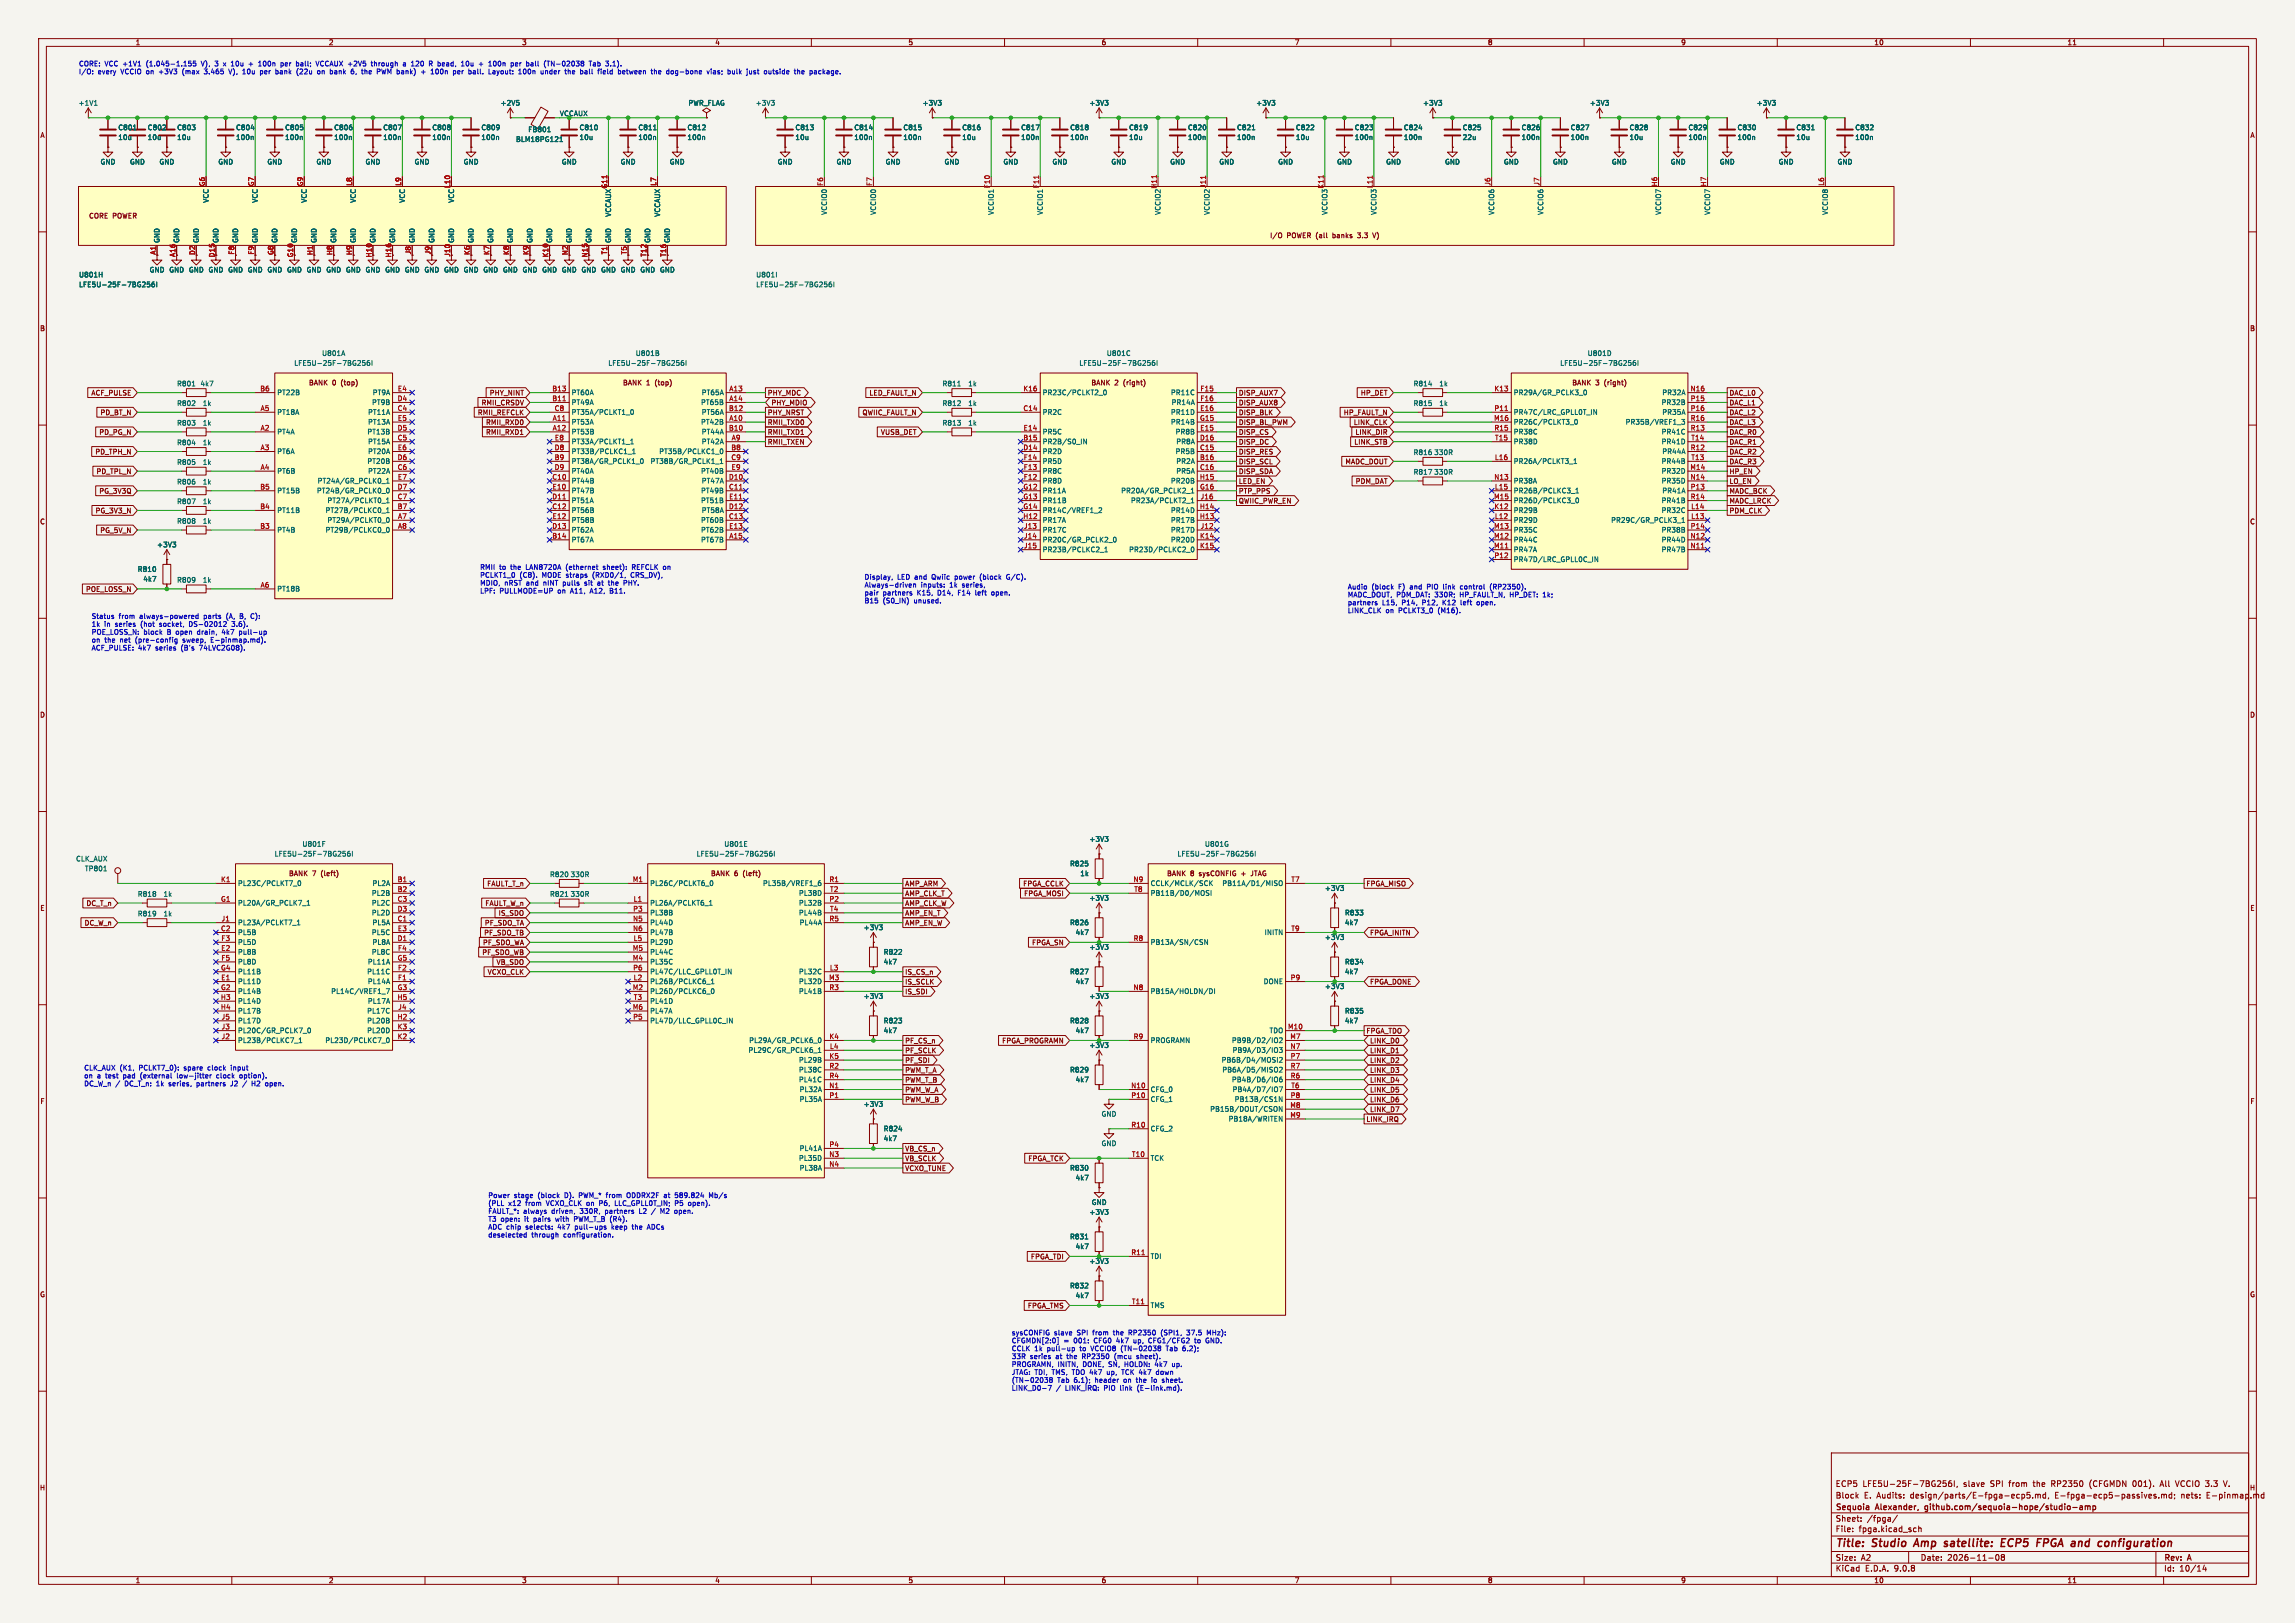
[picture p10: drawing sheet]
<svg xmlns="http://www.w3.org/2000/svg" width="594mm" height="420mm" viewBox="0 0 594 420" stroke-linecap="round" stroke-linejoin="round" font-family="sans-serif">
<defs><g id="words">
<g font-size="2.8" fill="#840000">
<text x="475" y="400.9">Title:</text>
<text x="484.7" y="400.9">Studio</text>
<text x="496.4" y="400.9">Amp</text>
<text x="504.9" y="400.9">satellite:</text>
<text x="520.4" y="400.9">ECP5</text>
<text x="530.4" y="400.9">FPGA</text>
<text x="540.2" y="400.9">and</text>
<text x="547.9" y="400.9">configuration</text>
</g>
<g font-size="2.1" fill="#840000">
<text x="475" y="388">Block</text>
<text x="475" y="385">ECP5</text>
<text x="482.1" y="385">LFE5U-25F-7BG256I,</text>
<text x="482.4" y="388">E. Audits:</text>
<text x="494.6" y="388">design/parts/E-fpga-ecp5.md,</text>
<text x="508.2" y="385">slave</text>
<text x="515.3" y="385">SPI</text>
<text x="520.3" y="385">from</text>
<text x="526.7" y="385">the</text>
<text x="531.5" y="385">RP2350</text>
<text x="532.2" y="388">E-fpga-ecp5-passives.md;</text>
<text x="541.5" y="385">(CFGMDN</text>
<text x="552.9" y="385">001).</text>
<text x="560.2" y="385">All</text>
<text x="564.4" y="385">VCCIO 3.3</text>
<text x="565" y="388">nets:</text>
<text x="571.7" y="388">E-pinmap.md</text>
<text x="577.1" y="385">V.</text>
<text x="475" y="394">Sheet:</text>
<text x="475" y="391.2">Sequoia</text>
<text x="483.2" y="394">/fpga/</text>
<text x="485.6" y="391.2">Alexander,</text>
<text x="498.9" y="391.2">github.com/sequoia-hope/studio-amp</text>
<text x="475" y="396.7">File:</text>
<text x="481.1" y="396.7">fpga.kicad_sch</text>
<text x="475" y="406.9">KiCad</text>
<text x="475" y="404.1">Size:</text>
<text x="481.7" y="404.1">A2</text>
<text x="482.7" y="406.9">E.D.A.</text>
<text x="490.3" y="406.9">9.0.8</text>
<text x="497" y="404.1">Date:</text>
<text x="504" y="404.1">2026-11-08</text>
<text x="560" y="404.3">Rev:</text>
<text x="560" y="406.9">Id:</text>
<text x="564.1" y="406.9">10/14</text>
<text x="566.4" y="404.3">A</text>
</g>
<g font-size="1.8" fill="#840000">
<text x="35" y="11.9">1</text>
<text x="85" y="11.9">2</text>
<text x="135" y="11.9">3</text>
<text x="185" y="11.9">4</text>
<text x="235" y="11.9">5</text>
<text x="285" y="11.9">6</text>
<text x="335" y="11.9">7</text>
<text x="385" y="11.9">8</text>
<text x="435" y="11.9">9</text>
<text x="485" y="11.9">10</text>
<text x="535" y="11.9">11</text>
<text x="10.3" y="35.9">A</text>
<text x="582.3" y="35.9">A</text>
<text x="22.9" y="56.9">CORE</text>
<text x="29.4" y="56.9">POWER</text>
<text x="106.4" y="66" transform="rotate(-90 106.4 66)">J8</text>
<text x="111.5" y="66" transform="rotate(-90 111.5 66)">J9</text>
<text x="157.2" y="66" transform="rotate(-90 157.2 66)">T1</text>
<text x="162.3" y="66" transform="rotate(-90 162.3 66)">T5</text>
<text x="328.5" y="62">I/O</text>
<text x="333.2" y="62">POWER</text>
<text x="341.2" y="62">(all</text>
<text x="346" y="62">banks</text>
<text x="352.9" y="62">3.3</text>
<text x="40.4" y="66" transform="rotate(-90 40.4 66)">A1</text>
<text x="45.5" y="66.6" transform="rotate(-90 45.5 66.6)">A16</text>
<text x="50.5" y="66.1" transform="rotate(-90 50.5 66.1)">D2</text>
<text x="55.6" y="66.7" transform="rotate(-90 55.6 66.7)">D15</text>
<text x="60.7" y="66" transform="rotate(-90 60.7 66)">F8</text>
<text x="65.8" y="66" transform="rotate(-90 65.8 66)">F9</text>
<text x="70.9" y="66.1" transform="rotate(-90 70.9 66.1)">G8</text>
<text x="75.9" y="66.7" transform="rotate(-90 75.9 66.7)">G10</text>
<text x="81" y="66.1" transform="rotate(-90 81 66.1)">H1</text>
<text x="86.1" y="66.1" transform="rotate(-90 86.1 66.1)">H8</text>
<text x="91.2" y="66.1" transform="rotate(-90 91.2 66.1)">H9</text>
<text x="96.3" y="66.7" transform="rotate(-90 96.3 66.7)">H10</text>
<text x="101.3" y="66.7" transform="rotate(-90 101.3 66.7)">H16</text>
<text x="116.6" y="66.6" transform="rotate(-90 116.6 66.6)">J10</text>
<text x="121.7" y="66.1" transform="rotate(-90 121.7 66.1)">K6</text>
<text x="126.7" y="66.1" transform="rotate(-90 126.7 66.1)">K7</text>
<text x="131.8" y="66.1" transform="rotate(-90 131.8 66.1)">K8</text>
<text x="136.9" y="66.1" transform="rotate(-90 136.9 66.1)">K9</text>
<text x="142" y="66.7" transform="rotate(-90 142 66.7)">K10</text>
<text x="147.1" y="66.1" transform="rotate(-90 147.1 66.1)">N2</text>
<text x="152.1" y="66.7" transform="rotate(-90 152.1 66.7)">N15</text>
<text x="167.4" y="66.6" transform="rotate(-90 167.4 66.6)">T12</text>
<text x="172.5" y="66.6" transform="rotate(-90 172.5 66.6)">T16</text>
<text x="10.3" y="85.9">B</text>
<text x="582.3" y="85.9">B</text>
<text x="79.7" y="100.1">BANK</text>
<text x="86.1" y="100.1">0</text>
<text x="88.8" y="100.1">(top)</text>
<text x="161" y="100.1">BANK</text>
<text x="167.4" y="100.1">1</text>
<text x="170.1" y="100.1">(top)</text>
<text x="282.2" y="100.1">BANK</text>
<text x="288.6" y="100.1">2</text>
<text x="291.3" y="100.1">(right)</text>
<text x="406.7" y="100.1">BANK</text>
<text x="413.1" y="100.1">3</text>
<text x="415.8" y="100.1">(right)</text>
<text x="23.5" y="102.6">ACF_PULSE</text>
<text x="25.9" y="107.6">PD_BT_N</text>
<text x="123.6" y="107.6">RMII_REFCLK</text>
<text x="124.5" y="105.1">RMII_CRSDV</text>
<text x="126.6" y="102.6">PHY_NINT</text>
<text x="198.6" y="102.6">PHY_MDC</text>
<text x="198.6" y="107.6">PHY_NRST</text>
<text x="199.5" y="105.1">PHY_MDIO</text>
<text x="223.1" y="107.6">QWIIC_FAULT_N</text>
<text x="224.9" y="102.6">LED_FAULT_N</text>
<text x="320.5" y="102.6">DISP_AUX7</text>
<text x="320.5" y="105.1">DISP_AUX8</text>
<text x="320.5" y="107.6">DISP_BLK</text>
<text x="347.7" y="107.6">HP_FAULT_N</text>
<text x="352.1" y="102.6">HP_DET</text>
<text x="447.5" y="102.6">DAC_L0</text>
<text x="447.5" y="105.1">DAC_L1</text>
<text x="447.5" y="107.6">DAC_L2</text>
<text x="25.6" y="112.7">PD_PG_N</text>
<text x="125.7" y="110.2">RMII_RXD0</text>
<text x="125.7" y="112.7">RMII_RXD1</text>
<text x="198.6" y="110.2">RMII_TXD0</text>
<text x="198.6" y="112.7">RMII_TXD1</text>
<text x="227.9" y="112.7">VUSB_DET</text>
<text x="320.5" y="112.7">DISP_CS</text>
<text x="320.5" y="110.2">DISP_BL_PWM</text>
<text x="350.3" y="110.2">LINK_CLK</text>
<text x="350.7" y="112.7">LINK_DIR</text>
<text x="447.5" y="110.2">DAC_L3</text>
<text x="447.5" y="112.7">DAC_R0</text>
<text x="24.6" y="117.8">PD_TPH_N</text>
<text x="198.6" y="115.3">RMII_TXEN</text>
<text x="320.5" y="117.8">DISP_RES</text>
<text x="320.5" y="115.3">DISP_DC</text>
<text x="350.4" y="115.3">LINK_STB</text>
<text x="447.5" y="117.8">DAC_R2</text>
<text x="447.5" y="115.3">DAC_R1</text>
<text x="24.9" y="122.9">PD_TPL_N</text>
<text x="320.5" y="125.4">LED_EN</text>
<text x="320.5" y="122.9">DISP_SDA</text>
<text x="320.5" y="120.3">DISP_SCL</text>
<text x="348.1" y="120.3">MADC_DOUT</text>
<text x="350.8" y="125.4">PDM_DAT</text>
<text x="447.5" y="120.3">DAC_R3</text>
<text x="447.5" y="122.9">HP_EN</text>
<text x="447.5" y="125.4">LO_EN</text>
<text x="25.6" y="128">PG_3V3Q</text>
<text x="320.5" y="130.5">QWIIC_PWR_EN</text>
<text x="320.5" y="128">PTP_PPS</text>
<text x="447.5" y="128">MADC_BCK</text>
<text x="447.5" y="130.5">MADC_LRCK</text>
<text x="10.3" y="135.9">C</text>
<text x="24.6" y="133">PG_3V3_N</text>
<text x="447.5" y="133">PDM_CLK</text>
<text x="582.3" y="135.9">C</text>
<text x="25.8" y="138.1">PG_5V_N</text>
<text x="22.1" y="153.4">POE_LOSS_N</text>
<text x="10.3" y="185.9">D</text>
<text x="582.3" y="185.9">D</text>
<text x="74.5" y="227.1">BANK</text>
<text x="81" y="227.1">7</text>
<text x="83.6" y="227.1">(left)</text>
<text x="183.7" y="227.1">BANK</text>
<text x="190.2" y="227.1">6</text>
<text x="192.9" y="227.1">(left)</text>
<text x="301.8" y="227.1">BANK</text>
<text x="308.2" y="227.1">8</text>
<text x="322.3" y="227.1">+</text>
<text x="325.4" y="227.1">JTAG</text>
<text x="126" y="229.6">FAULT_T_n</text>
<text x="234.2" y="229.6">AMP_ARM</text>
<text x="234.2" y="232.1">AMP_CLK_T</text>
<text x="264.7" y="229.6">FPGA_CCLK</text>
<text x="264.9" y="232.1">FPGA_MOSI</text>
<text x="353.5" y="229.6">FPGA_MISO</text>
<text x="10.3" y="235.9">E</text>
<text x="21.8" y="239.7">DC_W_n</text>
<text x="22.3" y="234.6">DC_T_n</text>
<text x="125.4" y="239.7">PF_SDO_TA</text>
<text x="125.5" y="234.6">FAULT_W_n</text>
<text x="128.9" y="237.2">IS_SDO</text>
<text x="234.2" y="239.7">AMP_EN_W</text>
<text x="234.2" y="237.2">AMP_EN_T</text>
<text x="234.2" y="234.6">AMP_CLK_W</text>
<text x="582.3" y="235.9">E</text>
<text x="124.9" y="244.8">PF_SDO_WA</text>
<text x="125.2" y="242.3">PF_SDO_TB</text>
<text x="267" y="244.8">FPGA_SN</text>
<text x="354.5" y="242.3">FPGA_INITN</text>
<text x="124.7" y="247.3">PF_SDO_WB</text>
<text x="128.4" y="249.9">VB_SDO</text>
<text x="126.1" y="252.4">VCXO_CLK</text>
<text x="234.2" y="252.4">IS_CS_n</text>
<text x="234.2" y="255">IS_SCLK</text>
<text x="234.2" y="257.5">IS_SDI</text>
<text x="354.5" y="255">FPGA_DONE</text>
<text x="353.5" y="267.7">FPGA_TDO</text>
<text x="234.2" y="275.3">PF_SDI</text>
<text x="234.2" y="272.7">PF_SCLK</text>
<text x="234.2" y="270.2">PF_CS_n</text>
<text x="259.3" y="270.2">FPGA_PROGRAMN</text>
<text x="354.5" y="275.3">LINK_D2</text>
<text x="354.5" y="272.7">LINK_D1</text>
<text x="354.5" y="270.2">LINK_D0</text>
<text x="234.2" y="280.4">PWM_T_B</text>
<text x="234.2" y="277.8">PWM_T_A</text>
<text x="354.5" y="280.4">LINK_D4</text>
<text x="354.5" y="277.8">LINK_D3</text>
<text x="10.3" y="285.9">F</text>
<text x="234.2" y="285.4">PWM_W_B</text>
<text x="234.2" y="282.9">PWM_W_A</text>
<text x="354.5" y="282.9">LINK_D5</text>
<text x="354.5" y="285.4">LINK_D6</text>
<text x="354.5" y="288">LINK_D7</text>
<text x="582.3" y="285.9">F</text>
<text x="353.5" y="290.5">LINK_IRQ</text>
<text x="234.2" y="298.1">VB_CS_n</text>
<text x="234.2" y="303.2">VCXO_TUNE</text>
<text x="234.2" y="300.7">VB_SCLK</text>
<text x="266" y="300.7">FPGA_TCK</text>
<text x="266.7" y="326.1">FPGA_TDI</text>
<text x="10.3" y="335.9">G</text>
<text x="582.3" y="335.9">G</text>
<text x="265.9" y="338.8">FPGA_TMS</text>
<text x="10.2" y="385.9">H</text>
<text x="582.2" y="385.9">H</text>
<text x="35" y="409.9">1</text>
<text x="85" y="409.9">2</text>
<text x="135" y="409.9">3</text>
<text x="185" y="409.9">4</text>
<text x="235" y="409.9">5</text>
<text x="285" y="409.9">6</text>
<text x="335" y="409.9">7</text>
<text x="385" y="409.9">8</text>
<text x="435" y="409.9">9</text>
<text x="485" y="409.9">10</text>
<text x="535" y="409.9">11</text>
</g>
<g font-size="1.8" fill="#0000c2">
<text x="20.3" y="17.4">CORE: VCC +1V1</text>
<text x="38.2" y="17.4">(1.045-1.155</text>
<text x="52.6" y="17.4">V),</text>
<text x="56.4" y="17.4">3</text>
<text x="58.7" y="17.4">x</text>
<text x="60.9" y="17.4">10u</text>
<text x="65.7" y="17.4">+</text>
<text x="68.4" y="17.4">100n</text>
<text x="74.4" y="17.4">per</text>
<text x="78.6" y="17.4">ball;</text>
<text x="84" y="17.4">VCCAUX +2V5</text>
<text x="98.6" y="17.4">through</text>
<text x="107.1" y="17.4">a</text>
<text x="109.4" y="17.4">120</text>
<text x="114.2" y="17.4">R bead,</text>
<text x="122.9" y="17.4">10u</text>
<text x="127.7" y="17.4">+</text>
<text x="130.4" y="17.4">100n</text>
<text x="136.4" y="17.4">per</text>
<text x="140.6" y="17.4">ball</text>
<text x="145.4" y="17.4">(TN-02038</text>
<text x="157.3" y="17.4">Tab</text>
<text x="161.7" y="17.4">3.1).</text>
<text x="20.3" y="19.4">I/O:</text>
<text x="25.4" y="19.4">every</text>
<text x="31.4" y="19.4">VCCIO on</text>
<text x="41.6" y="19.4">+3V3</text>
<text x="47.9" y="19.4">(max</text>
<text x="53.8" y="19.4">3.465</text>
<text x="60.4" y="19.4">V),</text>
<text x="64.1" y="19.4">10u</text>
<text x="68.8" y="19.4">per</text>
<text x="73" y="19.4">bank</text>
<text x="78.7" y="19.4">(22u</text>
<text x="84.3" y="19.4">on</text>
<text x="87.7" y="19.4">bank</text>
<text x="93.4" y="19.4">6,</text>
<text x="96.4" y="19.4">the</text>
<text x="100.5" y="19.4">PWM bank)</text>
<text x="112.3" y="19.4">+</text>
<text x="115.1" y="19.4">100n</text>
<text x="121" y="19.4">per</text>
<text x="125.2" y="19.4">ball.</text>
<text x="130.6" y="19.4">Layout:</text>
<text x="138.6" y="19.4">100n</text>
<text x="144.5" y="19.4">under</text>
<text x="151" y="19.4">the</text>
<text x="155.1" y="19.4">ball</text>
<text x="159.9" y="19.4">field</text>
<text x="165.3" y="19.4">between</text>
<text x="174.1" y="19.4">the</text>
<text x="178.3" y="19.4">dog-bone</text>
<text x="189" y="19.4">vias;</text>
<text x="194.5" y="19.4">bulk</text>
<text x="199.7" y="19.4">just</text>
<text x="204.4" y="19.4">outside</text>
<text x="212.4" y="19.4">the</text>
<text x="216.6" y="19.4">package.</text>
<text x="124.2" y="147.7">RMII</text>
<text x="124.2" y="149.7">PCLKT1_0</text>
<text x="129.3" y="147.7">to</text>
<text x="132.3" y="147.7">the</text>
<text x="134.5" y="149.7">(C8).</text>
<text x="136.4" y="147.7">LAN8720A</text>
<text x="140.5" y="149.7">MODE straps</text>
<text x="147" y="147.7">(ethernet</text>
<text x="153.9" y="149.7">(RXD0/1,</text>
<text x="156.8" y="147.7">sheet):</text>
<text x="164" y="149.7">CRS_DV),</text>
<text x="164.5" y="147.7">REFCLK</text>
<text x="172.7" y="147.7">on</text>
<text x="124.2" y="151.7">MDIO,</text>
<text x="124.2" y="153.8">LPF:</text>
<text x="129.3" y="153.8">PULLMODE=UP</text>
<text x="130.6" y="151.7">nRST</text>
<text x="136.3" y="151.7">and</text>
<text x="141" y="151.7">nINT</text>
<text x="144.5" y="153.8">on</text>
<text x="146.2" y="151.7">pulls</text>
<text x="148" y="153.8">A11,</text>
<text x="152" y="151.7">sit</text>
<text x="153.3" y="153.8">A12,</text>
<text x="155.5" y="151.7">at</text>
<text x="158.5" y="153.8">B11.</text>
<text x="158.6" y="151.7">the</text>
<text x="162.7" y="151.7">PHY.</text>
<text x="223.7" y="150.2">Display,</text>
<text x="223.7" y="152.2">Always-driven</text>
<text x="223.7" y="154.3">pair</text>
<text x="228.5" y="154.3">partners</text>
<text x="232.3" y="150.2">LED and</text>
<text x="237.5" y="154.3">K15,</text>
<text x="238.4" y="152.2">inputs:</text>
<text x="241.5" y="150.2">Qwiic</text>
<text x="243" y="154.3">D14,</text>
<text x="245.9" y="152.2">1k</text>
<text x="247.6" y="150.2">power</text>
<text x="248.5" y="154.3">F14</text>
<text x="249.4" y="152.2">series,</text>
<text x="253.1" y="154.3">left</text>
<text x="254.3" y="150.2">(block</text>
<text x="257.5" y="154.3">open.</text>
<text x="261.4" y="150.2">G/C).</text>
<text x="348.7" y="152.7">Audio</text>
<text x="348.7" y="154.8">MADC_DOUT, PDM_DAT: 330R;</text>
<text x="355" y="152.7">(block</text>
<text x="362.1" y="152.7">F)</text>
<text x="365.2" y="152.7">and</text>
<text x="369.9" y="152.7">PIO</text>
<text x="374.2" y="152.7">link</text>
<text x="378.2" y="154.8">HP_FAULT_N,</text>
<text x="378.8" y="152.7">control</text>
<text x="386.7" y="152.7">(RP2350).</text>
<text x="391.3" y="154.8">HP_DET:</text>
<text x="400.1" y="154.8">1k;</text>
<text x="23.6" y="160.4">Status</text>
<text x="30.8" y="160.4">from</text>
<text x="36.3" y="160.4">always-powered</text>
<text x="53.1" y="160.4">parts</text>
<text x="59.1" y="160.4">(A,</text>
<text x="62.8" y="160.4">B,</text>
<text x="65.8" y="160.4">C):</text>
<text x="223.7" y="156.3">B15</text>
<text x="228.5" y="156.3">(S0_IN)</text>
<text x="236.7" y="156.3">unused.</text>
<text x="348.7" y="156.8">partners</text>
<text x="348.7" y="158.9">LINK_CLK</text>
<text x="357.8" y="156.8">L15,</text>
<text x="358.7" y="158.9">on</text>
<text x="362.1" y="158.9">PCLKT3_0</text>
<text x="363" y="156.8">P14,</text>
<text x="368.4" y="156.8">P12,</text>
<text x="372.5" y="158.9">(M16).</text>
<text x="373.9" y="156.8">K12</text>
<text x="378.8" y="156.8">left</text>
<text x="383.1" y="156.8">open.</text>
<text x="23.6" y="162.4">1k</text>
<text x="23.6" y="164.4">POE_LOSS_N:</text>
<text x="23.6" y="166.5">on</text>
<text x="27" y="162.4">in</text>
<text x="27.1" y="166.5">the</text>
<text x="29.9" y="162.4">series</text>
<text x="31.2" y="166.5">net</text>
<text x="35.3" y="166.5">(pre-config</text>
<text x="36.7" y="162.4">(hot</text>
<text x="37.2" y="164.4">block</text>
<text x="41.8" y="162.4">socket,</text>
<text x="43.4" y="164.4">B</text>
<text x="45.9" y="164.4">open</text>
<text x="47.8" y="166.5">sweep,</text>
<text x="49.7" y="162.4">DS-02012</text>
<text x="51.6" y="164.4">drain,</text>
<text x="55.3" y="166.5">E-pinmap.md).</text>
<text x="58.2" y="164.4">4k7</text>
<text x="60.9" y="162.4">3.6).</text>
<text x="62.8" y="164.4">pull-up</text>
<text x="23.6" y="168.5">ACF_PULSE:</text>
<text x="35.8" y="168.5">4k7</text>
<text x="40.4" y="168.5">series</text>
<text x="47.2" y="168.5">(B's</text>
<text x="52.1" y="168.5">74LVC2G08).</text>
<text x="21.7" y="277.2">CLK_AUX</text>
<text x="21.7" y="279.3">on</text>
<text x="21.7" y="281.3">DC_W_n /</text>
<text x="25.1" y="279.3">a</text>
<text x="27.5" y="279.3">test</text>
<text x="31" y="277.2">(K1,</text>
<text x="32.2" y="279.3">pad</text>
<text x="32.4" y="281.3">DC_T_n:</text>
<text x="36.1" y="277.2">PCLKT7_0):</text>
<text x="36.8" y="279.3">(external</text>
<text x="40.8" y="281.3">1k</text>
<text x="44.2" y="281.3">series,</text>
<text x="46.5" y="279.3">low-jitter</text>
<text x="47.9" y="277.2">spare</text>
<text x="51.6" y="281.3">partners</text>
<text x="54.3" y="277.2">clock</text>
<text x="56.9" y="279.3">clock</text>
<text x="60.5" y="277.2">input</text>
<text x="60.6" y="281.3">J2</text>
<text x="63.1" y="279.3">option).</text>
<text x="66.5" y="281.3">H2</text>
<text x="70.2" y="281.3">open.</text>
<text x="126.2" y="310.2">Power</text>
<text x="133" y="310.2">stage</text>
<text x="139.4" y="310.2">(block</text>
<text x="146.5" y="310.2">D).</text>
<text x="150.3" y="310.2">PWM_*</text>
<text x="157.6" y="310.2">from</text>
<text x="163.1" y="310.2">ODDRX2F</text>
<text x="173" y="310.2">at</text>
<text x="176" y="310.2">589.824</text>
<text x="185" y="310.2">Mb/s</text>
<text x="126.2" y="312.3">(PLL</text>
<text x="126.2" y="314.3">FAULT_*:</text>
<text x="126.2" y="316.3">T3</text>
<text x="129.6" y="316.3">open:</text>
<text x="131.6" y="312.3">x12</text>
<text x="135.5" y="314.3">always</text>
<text x="135.9" y="316.3">it</text>
<text x="136.2" y="312.3">from</text>
<text x="138.4" y="316.3">pairs</text>
<text x="141.7" y="312.3">VCXO_CLK on</text>
<text x="142.9" y="314.3">driven,</text>
<text x="144.3" y="316.3">with</text>
<text x="149.3" y="316.3">PWM_T_B (R4).</text>
<text x="150.4" y="314.3">330R,</text>
<text x="155.8" y="312.3">P6,</text>
<text x="157.1" y="314.3">partners</text>
<text x="160.1" y="312.3">LLC_GPLL0T_IN;</text>
<text x="166.2" y="314.3">L2</text>
<text x="172.1" y="314.3">M2</text>
<text x="175.8" y="312.3">P5</text>
<text x="175.9" y="314.3">open.</text>
<text x="179.5" y="312.3">open).</text>
<text x="126.2" y="318.4">ADC chip</text>
<text x="126.2" y="320.4">deselected</text>
<text x="136.2" y="318.4">selects:</text>
<text x="137.6" y="320.4">through</text>
<text x="144.7" y="318.4">4k7</text>
<text x="146" y="320.4">configuration.</text>
<text x="149.3" y="318.4">pull-ups</text>
<text x="159" y="318.4">keep</text>
<text x="164.5" y="318.4">the</text>
<text x="168.7" y="318.4">ADCs</text>
<text x="261.8" y="345.8">sysCONFIG</text>
<text x="261.8" y="347.8">CFGMDN[2:0]</text>
<text x="272.8" y="345.8">slave</text>
<text x="275.3" y="347.8">=</text>
<text x="278.1" y="347.8">001:</text>
<text x="278.9" y="345.8">SPI</text>
<text x="283.2" y="345.8">from</text>
<text x="283.5" y="347.8">CFG0</text>
<text x="288.7" y="345.8">the</text>
<text x="289.5" y="347.8">4k7</text>
<text x="292.8" y="345.8">RP2350</text>
<text x="294.1" y="347.8">up,</text>
<text x="298.2" y="347.8">CFG1/CFG2</text>
<text x="301.4" y="345.8">(SPI1,</text>
<text x="308.3" y="345.8">37.5</text>
<text x="310.3" y="347.8">to</text>
<text x="313.4" y="347.8">GND.</text>
<text x="313.7" y="345.8">MHz):</text>
<text x="261.8" y="349.8">CCLK</text>
<text x="261.8" y="351.9">33R</text>
<text x="261.8" y="353.9">PROGRAMN, INITN,</text>
<text x="266.6" y="351.9">series</text>
<text x="267.8" y="349.8">1k</text>
<text x="271.2" y="349.8">pull-up</text>
<text x="273.4" y="351.9">at</text>
<text x="276.5" y="351.9">the</text>
<text x="279.8" y="349.8">to</text>
<text x="280.4" y="353.9">DONE,</text>
<text x="280.6" y="351.9">RP2350</text>
<text x="282.9" y="349.8">VCCIO8</text>
<text x="287.3" y="353.9">SN,</text>
<text x="289.1" y="351.9">(mcu</text>
<text x="290.8" y="349.8">(TN-02038</text>
<text x="291.6" y="353.9">HOLDN:</text>
<text x="295.1" y="351.9">sheet).</text>
<text x="299.7" y="353.9">4k7</text>
<text x="302.8" y="349.8">Tab</text>
<text x="304.3" y="353.9">up.</text>
<text x="307.2" y="349.8">6.2);</text>
<text x="261.8" y="356">JTAG: TDI,</text>
<text x="261.8" y="358">(TN-02038</text>
<text x="272.4" y="356">TMS, TDO 4k7</text>
<text x="273.7" y="358">Tab</text>
<text x="278.1" y="358">6.1);</text>
<text x="283.8" y="358">header</text>
<text x="287.2" y="356">up,</text>
<text x="291.3" y="356">TCK 4k7</text>
<text x="291.3" y="358">on</text>
<text x="294.8" y="358">the</text>
<text x="299" y="358">io</text>
<text x="300.6" y="356">down</text>
<text x="301.9" y="358">sheet.</text>
<text x="261.8" y="360.1">LINK_D0-7</text>
<text x="273.4" y="360.1">/</text>
<text x="275.9" y="360.1">LINK_IRQ:</text>
<text x="286.1" y="360.1">PIO</text>
<text x="290.4" y="360.1">link</text>
<text x="295.1" y="360.1">(E-link.md).</text>
</g>
<g font-size="1.8" fill="#006464">
<text x="20.2" y="27.5">+1V1</text>
<text x="129.4" y="27.5">+2V5</text>
<text x="178.1" y="27.5">PWR_FLAG</text>
<text x="195.5" y="27.5">+3V3</text>
<text x="238.7" y="27.5">+3V3</text>
<text x="281.8" y="27.5">+3V3</text>
<text x="325" y="27.5">+3V3</text>
<text x="368.2" y="27.5">+3V3</text>
<text x="411.4" y="27.5">+3V3</text>
<text x="454.6" y="27.5">+3V3</text>
<text x="30.5" y="33.9">C801</text>
<text x="38.1" y="33.9">C802</text>
<text x="45.7" y="33.9">C803</text>
<text x="61" y="33.9">C804</text>
<text x="73.7" y="33.9">C805</text>
<text x="86.4" y="33.9">C806</text>
<text x="99.1" y="33.9">C807</text>
<text x="111.8" y="33.9">C808</text>
<text x="124.5" y="33.9">C809</text>
<text x="136.6" y="34.4">FB801</text>
<text x="149.9" y="33.9">C810</text>
<text x="165.1" y="33.9">C811</text>
<text x="177.8" y="33.9">C812</text>
<text x="205.7" y="33.9">C813</text>
<text x="221" y="33.9">C814</text>
<text x="233.7" y="33.9">C815</text>
<text x="248.9" y="33.9">C816</text>
<text x="264.2" y="33.9">C817</text>
<text x="276.9" y="33.9">C818</text>
<text x="292.1" y="33.9">C819</text>
<text x="307.3" y="33.9">C820</text>
<text x="320" y="33.9">C821</text>
<text x="335.3" y="33.9">C822</text>
<text x="350.5" y="33.9">C823</text>
<text x="363.2" y="33.9">C824</text>
<text x="378.5" y="33.9">C825</text>
<text x="393.7" y="33.9">C826</text>
<text x="406.4" y="33.9">C827</text>
<text x="421.6" y="33.9">C828</text>
<text x="436.9" y="33.9">C829</text>
<text x="449.6" y="33.9">C830</text>
<text x="464.8" y="33.9">C831</text>
<text x="480.1" y="33.9">C832</text>
<text x="30.5" y="36.4">10u</text>
<text x="38.1" y="36.4">10u</text>
<text x="45.7" y="36.4">10u</text>
<text x="61" y="36.4">100n</text>
<text x="73.7" y="36.4">100n</text>
<text x="86.4" y="36.4">100n</text>
<text x="99.1" y="36.4">100n</text>
<text x="111.8" y="36.4">100n</text>
<text x="124.5" y="36.4">100n</text>
<text x="133.4" y="36.9">BLM18PG121</text>
<text x="149.9" y="36.4">10u</text>
<text x="165.1" y="36.4">100n</text>
<text x="177.8" y="36.4">100n</text>
<text x="205.7" y="36.4">10u</text>
<text x="221" y="36.4">100n</text>
<text x="233.7" y="36.4">100n</text>
<text x="248.9" y="36.4">10u</text>
<text x="264.2" y="36.4">100n</text>
<text x="276.9" y="36.4">100n</text>
<text x="292.1" y="36.4">10u</text>
<text x="307.3" y="36.4">100n</text>
<text x="320" y="36.4">100n</text>
<text x="335.3" y="36.4">10u</text>
<text x="350.5" y="36.4">100n</text>
<text x="363.2" y="36.4">100n</text>
<text x="378.5" y="36.4">22u</text>
<text x="393.7" y="36.4">100n</text>
<text x="406.4" y="36.4">100n</text>
<text x="421.6" y="36.4">10u</text>
<text x="436.9" y="36.4">100n</text>
<text x="449.6" y="36.4">100n</text>
<text x="464.8" y="36.4">10u</text>
<text x="480.1" y="36.4">100n</text>
<text x="25.9" y="42.8">GND</text>
<text x="33.5" y="42.8">GND</text>
<text x="41.1" y="42.8">GND</text>
<text x="56.4" y="42.8">GND</text>
<text x="69.1" y="42.8">GND</text>
<text x="81.8" y="42.8">GND</text>
<text x="94.5" y="42.8">GND</text>
<text x="107.2" y="42.8">GND</text>
<text x="119.9" y="42.8">GND</text>
<text x="145.3" y="42.8">GND</text>
<text x="160.5" y="42.8">GND</text>
<text x="173.2" y="42.8">GND</text>
<text x="201.2" y="42.8">GND</text>
<text x="216.4" y="42.8">GND</text>
<text x="229.1" y="42.8">GND</text>
<text x="244.3" y="42.8">GND</text>
<text x="259.6" y="42.8">GND</text>
<text x="272.3" y="42.8">GND</text>
<text x="287.5" y="42.8">GND</text>
<text x="302.8" y="42.8">GND</text>
<text x="315.5" y="42.8">GND</text>
<text x="330.7" y="42.8">GND</text>
<text x="345.9" y="42.8">GND</text>
<text x="358.6" y="42.8">GND</text>
<text x="373.9" y="42.8">GND</text>
<text x="389.1" y="42.8">GND</text>
<text x="401.8" y="42.8">GND</text>
<text x="417.1" y="42.8">GND</text>
<text x="432.3" y="42.8">GND</text>
<text x="445" y="42.8">GND</text>
<text x="460.2" y="42.8">GND</text>
<text x="475.5" y="42.8">GND</text>
<text x="54.2" y="52.6" transform="rotate(-90 54.2 52.6)">VCC</text>
<text x="66.9" y="52.6" transform="rotate(-90 66.9 52.6)">VCC</text>
<text x="79.6" y="52.6" transform="rotate(-90 79.6 52.6)">VCC</text>
<text x="92.3" y="52.6" transform="rotate(-90 92.3 52.6)">VCC</text>
<text x="105" y="52.6" transform="rotate(-90 105 52.6)">VCC</text>
<text x="117.7" y="52.6" transform="rotate(-90 117.7 52.6)">VCC</text>
<text x="158.3" y="56.2" transform="rotate(-90 158.3 56.2)">VCCAUX</text>
<text x="171" y="56.2" transform="rotate(-90 171 56.2)">VCCAUX</text>
<text x="214.2" y="55.7" transform="rotate(-90 214.2 55.7)">VCCIO0</text>
<text x="226.9" y="55.7" transform="rotate(-90 226.9 55.7)">VCCIO0</text>
<text x="257.4" y="55.7" transform="rotate(-90 257.4 55.7)">VCCIO1</text>
<text x="270.1" y="55.7" transform="rotate(-90 270.1 55.7)">VCCIO1</text>
<text x="300.6" y="55.7" transform="rotate(-90 300.6 55.7)">VCCIO2</text>
<text x="313.3" y="55.7" transform="rotate(-90 313.3 55.7)">VCCIO2</text>
<text x="343.8" y="55.7" transform="rotate(-90 343.8 55.7)">VCCIO3</text>
<text x="356.5" y="55.7" transform="rotate(-90 356.5 55.7)">VCCIO3</text>
<text x="386.9" y="55.7" transform="rotate(-90 386.9 55.7)">VCCIO6</text>
<text x="399.6" y="55.7" transform="rotate(-90 399.6 55.7)">VCCIO6</text>
<text x="430.1" y="55.7" transform="rotate(-90 430.1 55.7)">VCCIO7</text>
<text x="442.8" y="55.7" transform="rotate(-90 442.8 55.7)">VCCIO7</text>
<text x="473.3" y="55.7" transform="rotate(-90 473.3 55.7)">VCCIO8</text>
<text x="41.5" y="63" transform="rotate(-90 41.5 63)">GND</text>
<text x="46.6" y="63" transform="rotate(-90 46.6 63)">GND</text>
<text x="51.7" y="63" transform="rotate(-90 51.7 63)">GND</text>
<text x="56.7" y="63" transform="rotate(-90 56.7 63)">GND</text>
<text x="61.8" y="63" transform="rotate(-90 61.8 63)">GND</text>
<text x="66.9" y="63" transform="rotate(-90 66.9 63)">GND</text>
<text x="72" y="63" transform="rotate(-90 72 63)">GND</text>
<text x="77.1" y="63" transform="rotate(-90 77.1 63)">GND</text>
<text x="82.1" y="63" transform="rotate(-90 82.1 63)">GND</text>
<text x="87.2" y="63" transform="rotate(-90 87.2 63)">GND</text>
<text x="92.3" y="63" transform="rotate(-90 92.3 63)">GND</text>
<text x="97.4" y="63" transform="rotate(-90 97.4 63)">GND</text>
<text x="102.5" y="63" transform="rotate(-90 102.5 63)">GND</text>
<text x="107.5" y="63" transform="rotate(-90 107.5 63)">GND</text>
<text x="112.6" y="63" transform="rotate(-90 112.6 63)">GND</text>
<text x="117.7" y="63" transform="rotate(-90 117.7 63)">GND</text>
<text x="122.8" y="63" transform="rotate(-90 122.8 63)">GND</text>
<text x="127.9" y="63" transform="rotate(-90 127.9 63)">GND</text>
<text x="132.9" y="63" transform="rotate(-90 132.9 63)">GND</text>
<text x="138" y="63" transform="rotate(-90 138 63)">GND</text>
<text x="143.1" y="63" transform="rotate(-90 143.1 63)">GND</text>
<text x="148.2" y="63" transform="rotate(-90 148.2 63)">GND</text>
<text x="153.3" y="63" transform="rotate(-90 153.3 63)">GND</text>
<text x="158.3" y="63" transform="rotate(-90 158.3 63)">GND</text>
<text x="163.4" y="63" transform="rotate(-90 163.4 63)">GND</text>
<text x="168.5" y="63" transform="rotate(-90 168.5 63)">GND</text>
<text x="173.6" y="63" transform="rotate(-90 173.6 63)">GND</text>
<text x="20.3" y="72">U801H</text>
<text x="38.6" y="70.7">GND GND GND GND GND GND GND GND GND GND GND GND GND GND GND GND GND GND GND GND GND GND GND GND GND GND GND</text>
<text x="195.6" y="72">U801I</text>
<text x="20.3" y="74.5">LFE5U-25F-7BG256I</text>
<text x="195.6" y="74.5">LFE5U-25F-7BG256I</text>
<text x="76" y="94.8">LFE5U-25F-7BG256I</text>
<text x="83.2" y="92.3">U801A</text>
<text x="157.3" y="94.8">LFE5U-25F-7BG256I</text>
<text x="164.4" y="92.3">U801B</text>
<text x="279.2" y="94.8">LFE5U-25F-7BG256I</text>
<text x="286.3" y="92.3">U801C</text>
<text x="403.7" y="94.8">LFE5U-25F-7BG256I</text>
<text x="410.8" y="92.3">U801D</text>
<text x="45.7" y="100.2">R801</text>
<text x="51.8" y="100.2">4k7</text>
<text x="243.8" y="100.2">R811</text>
<text x="250.5" y="100.2">1k</text>
<text x="365.7" y="100.2">R814</text>
<text x="372.4" y="100.2">1k</text>
<text x="45.7" y="105.3">R802</text>
<text x="52.4" y="105.3">1k</text>
<text x="71.6" y="102.5">PT22B</text>
<text x="71.6" y="107.5">PT18A</text>
<text x="95.1" y="107.5">PT11A</text>
<text x="96.2" y="105">PT9B</text>
<text x="96.4" y="102.5">PT9A</text>
<text x="147.8" y="102.5">PT60A</text>
<text x="147.8" y="105">PT49A</text>
<text x="147.8" y="107.5">PT35A/PCLKT1_0</text>
<text x="181.3" y="105">PT65B</text>
<text x="181.5" y="102.5">PT65A</text>
<text x="181.5" y="107.5">PT56A</text>
<text x="243.8" y="105.3">R812</text>
<text x="250.5" y="105.3">1k</text>
<text x="269.7" y="102.5">PR23C/PCLKT2_0</text>
<text x="269.7" y="107.5">PR2C</text>
<text x="302.9" y="102.5">PR11C</text>
<text x="302.9" y="107.5">PR11D</text>
<text x="303.1" y="105">PR14A</text>
<text x="365.7" y="105.3">R815</text>
<text x="372.4" y="105.3">1k</text>
<text x="391.7" y="102.5">PR29A/GR_PCLK3_0</text>
<text x="391.7" y="107.5">PR47C/LRC_GPLL0T_IN</text>
<text x="429.9" y="105">PR32B</text>
<text x="430.1" y="102.5">PR32A</text>
<text x="430.1" y="107.5">PR35A</text>
<text x="45.7" y="110.3">R803</text>
<text x="52.4" y="110.3">1k</text>
<text x="71.6" y="112.6">PT4A</text>
<text x="95" y="112.6">PT13B</text>
<text x="95.1" y="110.1">PT13A</text>
<text x="147.8" y="110.1">PT53A</text>
<text x="147.8" y="112.6">PT53B</text>
<text x="181.3" y="110.1">PT42B</text>
<text x="181.5" y="112.6">PT44A</text>
<text x="243.8" y="110.3">R813</text>
<text x="250.5" y="110.3">1k</text>
<text x="269.7" y="112.6">PR5C</text>
<text x="302.9" y="110.1">PR14B</text>
<text x="304.1" y="112.6">PR8B</text>
<text x="391.7" y="110.1">PR26C/PCLKT3_0</text>
<text x="391.7" y="112.6">PR38C</text>
<text x="420.6" y="110.1">PR35B/VREF1_3</text>
<text x="429.9" y="112.6">PR41C</text>
<text x="45.7" y="115.4">R804</text>
<text x="52.4" y="115.4">1k</text>
<text x="71.6" y="117.7">PT6A</text>
<text x="95.1" y="115.2">PT15A</text>
<text x="95.1" y="117.7">PT20A</text>
<text x="147.8" y="115.2">PT33A/PCLKT1_1</text>
<text x="147.8" y="117.7">PT33B/PCLKC1_1</text>
<text x="170.5" y="117.7">PT35B/PCLKC1_0</text>
<text x="181.5" y="115.2">PT42A</text>
<text x="269.7" y="115.2">PR2B/S0_IN</text>
<text x="269.7" y="117.7">PR2D</text>
<text x="304.1" y="117.7">PR5B</text>
<text x="304.3" y="115.2">PR8A</text>
<text x="365.7" y="118">R816</text>
<text x="371.1" y="118">330R</text>
<text x="391.7" y="115.2">PR38D</text>
<text x="429.9" y="115.2">PR41D</text>
<text x="430.1" y="117.7">PR44A</text>
<text x="45.7" y="120.5">R805</text>
<text x="45.7" y="125.6">R806</text>
<text x="52.4" y="120.5">1k</text>
<text x="52.4" y="125.6">1k</text>
<text x="71.6" y="122.8">PT6B</text>
<text x="82.1" y="125.3">PT24A/GR_PCLK0_1</text>
<text x="95" y="120.2">PT20B</text>
<text x="95.1" y="122.8">PT22A</text>
<text x="147.8" y="120.2">PT38A/GR_PCLK1_0</text>
<text x="147.8" y="122.8">PT40A</text>
<text x="147.8" y="125.3">PT44B</text>
<text x="168.3" y="120.2">PT38B/GR_PCLK1_1</text>
<text x="181.3" y="122.8">PT40B</text>
<text x="181.5" y="125.3">PT47A</text>
<text x="269.7" y="120.2">PR5D</text>
<text x="269.7" y="122.8">PR8C</text>
<text x="269.7" y="125.3">PR8D</text>
<text x="302.9" y="125.3">PR20B</text>
<text x="304.3" y="120.2">PR2A</text>
<text x="304.3" y="122.8">PR5A</text>
<text x="365.7" y="123">R817</text>
<text x="371.1" y="123">330R</text>
<text x="391.7" y="120.2">PR26A/PCLKT3_1</text>
<text x="391.7" y="125.3">PR38A</text>
<text x="429.9" y="120.2">PR44B</text>
<text x="429.9" y="122.8">PR32D</text>
<text x="429.9" y="125.3">PR35D</text>
<text x="45.7" y="130.7">R807</text>
<text x="52.4" y="130.7">1k</text>
<text x="71.6" y="127.9">PT15B</text>
<text x="81.9" y="127.9">PT24B/GR_PCLK0_0</text>
<text x="84.6" y="130.4">PT27A/PCLKT0_1</text>
<text x="147.8" y="127.9">PT47B</text>
<text x="147.8" y="130.4">PT51A</text>
<text x="181.3" y="127.9">PT49B</text>
<text x="181.3" y="130.4">PT51B</text>
<text x="269.7" y="127.9">PR11A</text>
<text x="269.7" y="130.4">PR11B</text>
<text x="290.1" y="127.9">PR20A/GR_PCLK2_1</text>
<text x="292.6" y="130.4">PR23A/PCLKT2_1</text>
<text x="391.7" y="127.9">PR26B/PCLKC3_1</text>
<text x="391.7" y="130.4">PR26D/PCLKC3_0</text>
<text x="429.9" y="130.4">PR41B</text>
<text x="430.1" y="127.9">PR41A</text>
<text x="45.7" y="135.7">R808</text>
<text x="52.4" y="135.7">1k</text>
<text x="71.6" y="132.9">PT11B</text>
<text x="84.1" y="132.9">PT27B/PCLKC0_1</text>
<text x="84.6" y="135.5">PT29A/PCLKT0_0</text>
<text x="147.8" y="132.9">PT56B</text>
<text x="147.8" y="135.5">PT58B</text>
<text x="181.3" y="135.5">PT60B</text>
<text x="181.5" y="132.9">PT58A</text>
<text x="269.7" y="132.9">PR14C/VREF1_2</text>
<text x="269.7" y="135.5">PR17A</text>
<text x="302.9" y="132.9">PR14D</text>
<text x="302.9" y="135.5">PR17B</text>
<text x="391.7" y="132.9">PR29B</text>
<text x="391.7" y="135.5">PR29D</text>
<text x="416.9" y="135.5">PR29C/GR_PCLK3_1</text>
<text x="429.9" y="132.9">PR32C</text>
<text x="40.5" y="141.8">+3V3</text>
<text x="71.6" y="138">PT4B</text>
<text x="84.1" y="138">PT29B/PCLKC0_0</text>
<text x="147.8" y="138">PT62A</text>
<text x="147.8" y="140.6">PT67A</text>
<text x="181.3" y="138">PT62B</text>
<text x="181.3" y="140.6">PT67B</text>
<text x="269.7" y="138">PR17C</text>
<text x="269.7" y="140.6">PR20C/GR_PCLK2_0</text>
<text x="269.7" y="143.1">PR23B/PCLKC2_1</text>
<text x="292.1" y="143.1">PR23D/PCLKC2_0</text>
<text x="302.9" y="138">PR17D</text>
<text x="302.9" y="140.6">PR20D</text>
<text x="391.7" y="138">PR35C</text>
<text x="391.7" y="140.6">PR44C</text>
<text x="391.7" y="143.1">PR47A</text>
<text x="429.9" y="138">PR38B</text>
<text x="429.9" y="140.6">PR44D</text>
<text x="429.9" y="143.1">PR47B</text>
<text x="35.5" y="148.2">R810</text>
<text x="391.7" y="145.6">PR47D/LRC_GPLL0C_IN</text>
<text x="37" y="150.7">4k7</text>
<text x="45.7" y="151">R809</text>
<text x="52.4" y="151">1k</text>
<text x="71.6" y="153.3">PT18B</text>
<text x="71" y="221.8">LFE5U-25F-7BG256I</text>
<text x="78.2" y="219.3">U801F</text>
<text x="180.2" y="221.8">LFE5U-25F-7BG256I</text>
<text x="187.3" y="219.3">U801E</text>
<text x="281.8" y="218">+3V3</text>
<text x="304.6" y="221.8">LFE5U-25F-7BG256I</text>
<text x="311.7" y="219.3">U801G</text>
<text x="19.6" y="223.1">CLK_AUX</text>
<text x="21.9" y="225.7">TP801</text>
<text x="142.2" y="227.2">R820</text>
<text x="147.6" y="227.2">330R</text>
<text x="276.8" y="224.4">R825</text>
<text x="279.5" y="226.9">1k</text>
<text x="310.9" y="227.1">sysCONFIG</text>
<text x="35.5" y="232.3">R818</text>
<text x="42.2" y="232.3">1k</text>
<text x="61.5" y="229.5">PL23C/PCLKT7_0</text>
<text x="96.1" y="232">PL2B</text>
<text x="96.3" y="229.5">PL2A</text>
<text x="142.2" y="232.3">R821</text>
<text x="147.6" y="232.3">330R</text>
<text x="168.1" y="229.5">PL26C/PCLKT6_0</text>
<text x="197.3" y="229.5">PL35B/VREF1_6</text>
<text x="206.7" y="232">PL38D</text>
<text x="281.8" y="233.3">+3V3</text>
<text x="297.7" y="229.5">CCLK/MCLK/SCK</text>
<text x="297.7" y="232">PB11B/D0/MOSI</text>
<text x="316.2" y="229.5">PB11A/D1/MISO</text>
<text x="342.8" y="230.7">+3V3</text>
<text x="35.5" y="237.3">R819</text>
<text x="42.2" y="237.3">1k</text>
<text x="61.5" y="234.5">PL20A/GR_PCLK7_1</text>
<text x="61.5" y="239.6">PL23A/PCLKT7_1</text>
<text x="96.1" y="234.5">PL2C</text>
<text x="96.1" y="237.1">PL2D</text>
<text x="96.3" y="239.6">PL5A</text>
<text x="168.1" y="234.5">PL26A/PCLKT6_1</text>
<text x="168.1" y="237.1">PL38B</text>
<text x="168.1" y="239.6">PL44D</text>
<text x="206.7" y="234.5">PL32B</text>
<text x="206.7" y="237.1">PL44B</text>
<text x="206.8" y="239.6">PL44A</text>
<text x="276.8" y="239.6">R826</text>
<text x="348" y="237.1">R833</text>
<text x="348" y="239.6">4k7</text>
<text x="61.5" y="242.2">PL5B</text>
<text x="61.5" y="244.7">PL5D</text>
<text x="96.1" y="242.2">PL5C</text>
<text x="96.3" y="244.7">PL8A</text>
<text x="168.1" y="242.2">PL47B</text>
<text x="168.1" y="244.7">PL29D</text>
<text x="223.4" y="240.9">+3V3</text>
<text x="278.3" y="242.2">4k7</text>
<text x="281.8" y="246">+3V3</text>
<text x="297.7" y="244.7">PB13A/SN/CSN</text>
<text x="327.2" y="242.2">INITN</text>
<text x="342.8" y="243.4">+3V3</text>
<text x="61.5" y="247.2">PL8B</text>
<text x="61.5" y="249.8">PL8D</text>
<text x="95.1" y="249.8">PL11A</text>
<text x="96.1" y="247.2">PL8C</text>
<text x="168.1" y="247.2">PL44C</text>
<text x="168.1" y="249.8">PL35C</text>
<text x="228.6" y="247.2">R822</text>
<text x="228.6" y="249.8">4k7</text>
<text x="348" y="249.8">R834</text>
<text x="61.5" y="252.3">PL11B</text>
<text x="61.5" y="254.9">PL11D</text>
<text x="61.5" y="257.4">PL14B</text>
<text x="85.6" y="257.4">PL14C/VREF1_7</text>
<text x="94.9" y="252.3">PL11C</text>
<text x="95.1" y="254.9">PL14A</text>
<text x="168.1" y="252.3">PL47C/LLC_GPLL0T_IN</text>
<text x="168.1" y="254.9">PL26B/PCLKC6_1</text>
<text x="168.1" y="257.4">PL26D/PCLKC6_0</text>
<text x="206.7" y="252.3">PL32C</text>
<text x="206.7" y="254.9">PL32D</text>
<text x="206.7" y="257.4">PL41B</text>
<text x="276.8" y="252.3">R827</text>
<text x="278.3" y="254.9">4k7</text>
<text x="297.7" y="257.4">PB15A/HOLDN/DI</text>
<text x="326.9" y="254.9">DONE</text>
<text x="342.8" y="256.1">+3V3</text>
<text x="348" y="252.3">4k7</text>
<text x="61.5" y="259.9">PL14D</text>
<text x="61.5" y="262.5">PL17B</text>
<text x="94.9" y="262.5">PL17C</text>
<text x="95.1" y="259.9">PL17A</text>
<text x="168.1" y="259.9">PL41D</text>
<text x="168.1" y="262.5">PL47A</text>
<text x="223.4" y="258.7">+3V3</text>
<text x="281.8" y="258.7">+3V3</text>
<text x="348" y="262.5">R835</text>
<text x="61.5" y="265">PL17D</text>
<text x="61.5" y="267.6">PL20C/GR_PCLK7_0</text>
<text x="94.9" y="265">PL20B</text>
<text x="94.9" y="267.6">PL20D</text>
<text x="168.1" y="265">PL47D/LLC_GPLL0C_IN</text>
<text x="228.6" y="265">R823</text>
<text x="228.6" y="267.6">4k7</text>
<text x="276.8" y="265">R828</text>
<text x="278.3" y="267.6">4k7</text>
<text x="328.5" y="267.6">TDO</text>
<text x="348" y="265">4k7</text>
<text x="61.5" y="270.1">PL23B/PCLKC7_1</text>
<text x="84.1" y="270.1">PL23D/PCLKC7_0</text>
<text x="193.6" y="272.6">PL29C/GR_PCLK6_1</text>
<text x="193.8" y="270.1">PL29A/GR_PCLK6_0</text>
<text x="206.7" y="275.2">PL29B</text>
<text x="281.8" y="271.4">+3V3</text>
<text x="297.7" y="270.1">PROGRAMN</text>
<text x="316.1" y="275.2">PB6B/D4/MOSI2</text>
<text x="318.7" y="270.1">PB9B/D2/IO2</text>
<text x="318.9" y="272.6">PB9A/D3/IO3</text>
<text x="206.7" y="277.7">PL38C</text>
<text x="206.7" y="280.3">PL41C</text>
<text x="276.8" y="277.7">R829</text>
<text x="278.3" y="280.3">4k7</text>
<text x="316.2" y="277.7">PB6A/D5/MISO2</text>
<text x="318.7" y="280.3">PB4B/D6/IO6</text>
<text x="206.8" y="282.8">PL32A</text>
<text x="206.8" y="285.3">PL35A</text>
<text x="223.4" y="286.6">+3V3</text>
<text x="297.7" y="282.8">CFG_0</text>
<text x="297.7" y="285.3">CFG_1</text>
<text x="313.1" y="287.9">PB15B/DOUT/CSON</text>
<text x="318.9" y="282.8">PB4A/D7/IO7</text>
<text x="319.4" y="285.3">PB13B/CS1N</text>
<text x="228.6" y="293">R824</text>
<text x="285" y="289.2">GND</text>
<text x="297.7" y="293">CFG_2</text>
<text x="317.9" y="290.4">PB18A/WRITEN</text>
<text x="206.8" y="298">PL41A</text>
<text x="228.6" y="295.5">4k7</text>
<text x="285" y="296.8">GND</text>
<text x="206.7" y="300.6">PL35D</text>
<text x="206.8" y="303.1">PL38A</text>
<text x="276.8" y="303.1">R830</text>
<text x="278.3" y="305.7">4k7</text>
<text x="297.7" y="300.6">TCK</text>
<text x="281.8" y="314.6">+3V3</text>
<text x="282.4" y="312">GND</text>
<text x="276.8" y="320.9">R831</text>
<text x="278.3" y="323.4">4k7</text>
<text x="281.8" y="327.3">+3V3</text>
<text x="297.7" y="326">TDI</text>
<text x="276.8" y="333.6">R832</text>
<text x="278.3" y="336.1">4k7</text>
<text x="297.7" y="338.7">TMS</text>
</g>
<text font-size="1.8" fill="#009600" x="144.8" y="30.1">VCCAUX</text>
<g font-size="1.8" fill="#a90000">
<text x="53.1" y="48.3" transform="rotate(-90 53.1 48.3)">G6</text>
<text x="65.8" y="48.3" transform="rotate(-90 65.8 48.3)">G7</text>
<text x="78.5" y="48.3" transform="rotate(-90 78.5 48.3)">G9</text>
<text x="91.2" y="48.2" transform="rotate(-90 91.2 48.2)">L8</text>
<text x="103.9" y="48.2" transform="rotate(-90 103.9 48.2)">L9</text>
<text x="116.6" y="48.8" transform="rotate(-90 116.6 48.8)">L10</text>
<text x="157.2" y="48.9" transform="rotate(-90 157.2 48.9)">G11</text>
<text x="169.9" y="48.2" transform="rotate(-90 169.9 48.2)">L7</text>
<text x="213.1" y="48.2" transform="rotate(-90 213.1 48.2)">F6</text>
<text x="225.8" y="48.2" transform="rotate(-90 225.8 48.2)">F7</text>
<text x="256.3" y="48.8" transform="rotate(-90 256.3 48.8)">F10</text>
<text x="269" y="48.8" transform="rotate(-90 269 48.8)">F11</text>
<text x="299.5" y="49" transform="rotate(-90 299.5 49)">H11</text>
<text x="312.2" y="48.8" transform="rotate(-90 312.2 48.8)">J11</text>
<text x="342.6" y="48.9" transform="rotate(-90 342.6 48.9)">K11</text>
<text x="355.3" y="48.8" transform="rotate(-90 355.3 48.8)">L11</text>
<text x="385.8" y="48.2" transform="rotate(-90 385.8 48.2)">J6</text>
<text x="398.5" y="48.2" transform="rotate(-90 398.5 48.2)">J7</text>
<text x="429" y="48.4" transform="rotate(-90 429 48.4)">H6</text>
<text x="441.7" y="48.4" transform="rotate(-90 441.7 48.4)">H7</text>
<text x="472.2" y="48.2" transform="rotate(-90 472.2 48.2)">L6</text>
<text x="67.2" y="101.3">B6</text>
<text x="102.9" y="101.3">E4</text>
<text x="142.8" y="101.3">B13</text>
<text x="188.6" y="101.3">A13</text>
<text x="264.8" y="101.3">K16</text>
<text x="310.6" y="101.3">F15</text>
<text x="386.7" y="101.3">K13</text>
<text x="437.4" y="101.3">N16</text>
<text x="67.3" y="106.4">A5</text>
<text x="102.8" y="103.9">D4</text>
<text x="102.8" y="106.4">C4</text>
<text x="142.8" y="103.9">B11</text>
<text x="143.4" y="106.4">C8</text>
<text x="188.6" y="106.4">B12</text>
<text x="188.6" y="103.9">A14</text>
<text x="264.8" y="106.4">C14</text>
<text x="310.5" y="106.4">E16</text>
<text x="310.6" y="103.9">F16</text>
<text x="386.7" y="106.4">P11</text>
<text x="437.5" y="103.9">P15</text>
<text x="437.5" y="106.4">P16</text>
<text x="67.3" y="111.5">A2</text>
<text x="102.8" y="111.5">D5</text>
<text x="102.9" y="109">E5</text>
<text x="142.9" y="109">A11</text>
<text x="142.9" y="111.5">A12</text>
<text x="188.6" y="111.5">B10</text>
<text x="188.6" y="109">A10</text>
<text x="264.8" y="111.5">E14</text>
<text x="310.5" y="109">G15</text>
<text x="310.5" y="111.5">E15</text>
<text x="386.6" y="109">M16</text>
<text x="386.7" y="111.5">R15</text>
<text x="437.5" y="109">R16</text>
<text x="437.5" y="111.5">R13</text>
<text x="67.3" y="116.6">A3</text>
<text x="102.8" y="114">C5</text>
<text x="102.8" y="119.1">D6</text>
<text x="102.9" y="116.6">E6</text>
<text x="143.4" y="116.6">D8</text>
<text x="143.4" y="119.1">B9</text>
<text x="143.5" y="114">E8</text>
<text x="189.2" y="116.6">B8</text>
<text x="189.2" y="119.1">C9</text>
<text x="189.2" y="114">A9</text>
<text x="264.8" y="114">B15</text>
<text x="264.8" y="116.6">D14</text>
<text x="264.8" y="119.1">F14</text>
<text x="310.5" y="114">D16</text>
<text x="310.5" y="116.6">C15</text>
<text x="310.5" y="119.1">B16</text>
<text x="386.8" y="119.1">L16</text>
<text x="386.8" y="114">T15</text>
<text x="437.5" y="116.6">R12</text>
<text x="437.6" y="114">T14</text>
<text x="437.6" y="119.1">T13</text>
<text x="67.3" y="121.7">A4</text>
<text x="102.8" y="121.7">C6</text>
<text x="102.9" y="124.2">E7</text>
<text x="142.8" y="124.2">C10</text>
<text x="143.4" y="121.7">D9</text>
<text x="188.6" y="124.2">D10</text>
<text x="189.2" y="121.7">E9</text>
<text x="264.8" y="121.7">F13</text>
<text x="264.8" y="124.2">F12</text>
<text x="310.4" y="124.2">H15</text>
<text x="310.5" y="121.7">C16</text>
<text x="386.6" y="124.2">N13</text>
<text x="437.4" y="121.7">M14</text>
<text x="437.4" y="124.2">N14</text>
<text x="67.2" y="126.7">B5</text>
<text x="67.2" y="131.8">B4</text>
<text x="102.8" y="126.7">D7</text>
<text x="102.8" y="129.3">C7</text>
<text x="102.8" y="131.8">B7</text>
<text x="142.8" y="129.3">D11</text>
<text x="142.8" y="131.8">C12</text>
<text x="142.9" y="126.7">E10</text>
<text x="188.6" y="126.7">C11</text>
<text x="188.6" y="131.8">D12</text>
<text x="188.6" y="129.3">E11</text>
<text x="264.8" y="126.7">G12</text>
<text x="264.8" y="129.3">G13</text>
<text x="264.8" y="131.8">G14</text>
<text x="310.4" y="131.8">H14</text>
<text x="310.5" y="126.7">G16</text>
<text x="310.6" y="129.3">J16</text>
<text x="386.6" y="129.3">M15</text>
<text x="386.7" y="131.8">K12</text>
<text x="386.8" y="126.7">L15</text>
<text x="437.5" y="126.7">P13</text>
<text x="437.5" y="129.3">R14</text>
<text x="437.6" y="131.8">L14</text>
<text x="67.2" y="136.9">B3</text>
<text x="102.9" y="134.4">A7</text>
<text x="102.9" y="136.9">A8</text>
<text x="142.8" y="136.9">D13</text>
<text x="142.9" y="134.4">E12</text>
<text x="188.6" y="134.4">C13</text>
<text x="188.6" y="136.9">E13</text>
<text x="264.7" y="134.4">H12</text>
<text x="264.9" y="136.9">J13</text>
<text x="310.4" y="134.4">H13</text>
<text x="310.6" y="136.9">J12</text>
<text x="386.6" y="136.9">M13</text>
<text x="386.8" y="134.4">L12</text>
<text x="437.5" y="136.9">P14</text>
<text x="437.6" y="134.4">L13</text>
<text x="142.8" y="139.4">B14</text>
<text x="188.6" y="139.4">A15</text>
<text x="264.9" y="139.4">J14</text>
<text x="264.9" y="142">J15</text>
<text x="310.5" y="139.4">K14</text>
<text x="310.5" y="142">K15</text>
<text x="386.6" y="139.4">M12</text>
<text x="386.6" y="142">M11</text>
<text x="437.4" y="139.4">N12</text>
<text x="437.4" y="142">N11</text>
<text x="386.7" y="144.5">P12</text>
<text x="67.3" y="152.1">A6</text>
<text x="57.1" y="228.3">K1</text>
<text x="57.1" y="233.4">G1</text>
<text x="102.8" y="228.3">B1</text>
<text x="102.8" y="230.9">B2</text>
<text x="102.8" y="233.4">C3</text>
<text x="163.7" y="228.3">M1</text>
<text x="163.9" y="233.4">L1</text>
<text x="214.6" y="228.3">R1</text>
<text x="214.6" y="233.4">P2</text>
<text x="214.7" y="230.9">T2</text>
<text x="293.3" y="228.3">N9</text>
<text x="293.4" y="230.9">T8</text>
<text x="334.1" y="228.3">T7</text>
<text x="57.2" y="238.5">J1</text>
<text x="102.8" y="236">D3</text>
<text x="102.8" y="238.5">C1</text>
<text x="163.7" y="238.5">N5</text>
<text x="163.8" y="236">P3</text>
<text x="214.6" y="238.5">R5</text>
<text x="214.7" y="236">T4</text>
<text x="57.1" y="241">C2</text>
<text x="57.2" y="243.6">F3</text>
<text x="102.8" y="243.6">D1</text>
<text x="102.9" y="241">E3</text>
<text x="163.7" y="241">N6</text>
<text x="163.9" y="243.6">L5</text>
<text x="293.3" y="243.6">R8</text>
<text x="334.1" y="241">T9</text>
<text x="57.1" y="251.2">G4</text>
<text x="57.1" y="246.1">E2</text>
<text x="57.2" y="248.7">F5</text>
<text x="102.8" y="248.7">G5</text>
<text x="102.9" y="246.1">F4</text>
<text x="102.9" y="251.2">F2</text>
<text x="163.7" y="246.1">M5</text>
<text x="163.7" y="248.7">M4</text>
<text x="163.8" y="251.2">P6</text>
<text x="214.7" y="251.2">L3</text>
<text x="57.1" y="256.3">G2</text>
<text x="57.1" y="253.7">E1</text>
<text x="102.8" y="256.3">G3</text>
<text x="102.9" y="253.7">F1</text>
<text x="163.7" y="256.3">M2</text>
<text x="163.9" y="253.7">L2</text>
<text x="214.5" y="253.7">M3</text>
<text x="214.6" y="256.3">R3</text>
<text x="293.3" y="256.3">N8</text>
<text x="333.9" y="253.7">P9</text>
<text x="57" y="258.8">H3</text>
<text x="57" y="261.4">H4</text>
<text x="57.2" y="263.9">J5</text>
<text x="102.8" y="258.8">H5</text>
<text x="102.8" y="263.9">H2</text>
<text x="102.9" y="261.4">J4</text>
<text x="163.7" y="261.4">M6</text>
<text x="163.8" y="263.9">P5</text>
<text x="163.9" y="258.8">T3</text>
<text x="57.2" y="266.4">J3</text>
<text x="57.2" y="269">J2</text>
<text x="102.8" y="266.4">K3</text>
<text x="102.8" y="269">K2</text>
<text x="214.6" y="269">K4</text>
<text x="293.3" y="269">R9</text>
<text x="333.2" y="266.4">M10</text>
<text x="333.8" y="269">M7</text>
<text x="214.6" y="274.1">K5</text>
<text x="214.7" y="271.5">L4</text>
<text x="333.9" y="271.5">N7</text>
<text x="333.9" y="274.1">P7</text>
<text x="214.5" y="281.7">N1</text>
<text x="214.6" y="276.6">R2</text>
<text x="214.6" y="279.1">R4</text>
<text x="292.7" y="281.7">N10</text>
<text x="333.9" y="276.6">R7</text>
<text x="333.9" y="279.1">R6</text>
<text x="334.1" y="281.7">T6</text>
<text x="214.6" y="284.2">P1</text>
<text x="292.7" y="284.2">P10</text>
<text x="333.8" y="286.8">M8</text>
<text x="333.9" y="284.2">P8</text>
<text x="292.7" y="291.8">R10</text>
<text x="333.8" y="289.3">M9</text>
<text x="214.5" y="299.5">N3</text>
<text x="214.6" y="296.9">P4</text>
<text x="292.8" y="299.5">T10</text>
<text x="214.5" y="302">N4</text>
<text x="292.7" y="324.9">R11</text>
<text x="292.8" y="337.6">T11</text>
</g>
</g></defs>
<path d="M0 0h594v420h-594z" fill="#f5f4ef" stroke="#f5f4ef" stroke-width=".26"/>
<g fill="none" stroke="#840000" stroke-width=".26">
<path d="M10 10h574v400h-574zM12 12h570v396h-570zM60 10v2M110 10v2M160 10v2M210 10v2M260 10v2M310 10v2M360 10v2M410 10v2M460 10v2M510 10v2"/>
<path d="M536.6 11.6h.7M560 10v2M10 60h2M582 60h2M10 110h2M582 110h2M10 160h2M582 160h2M10 210h2M582 210h2M10 260h2M582 260h2"/>
<path d="M10 310h2M582 310h2M10 360h2M474 376h108v32h-108zM582 360h2M474 397.5h108M474 391.5h108M479.5 396.2v.2M479.5 395.4v.2M480.5 387.1l.5 .6M481 386.7l-.6 .5M481.7 393.5v.2"/>
<path d="M481.7 392.7v.2M489.1 392.7l.2 .2v.8M489.3 393.6l-.1 .1M489.3 393l-.1 .1M491.1 392.1l-1.3 1.9M492.7 387.5v.2M492.7 386.7v.2M495.5 395.4h.5M496 396.3l-.5 .1M496.6 395.5l.6-.1v1M496.6 394.9v1.5M503.7 383.2h-.7l-.1 .7 .7-.1 .1 .7-.2 .2-.6-.2"/>
<path d="M505 383.2h-.4l-.2 .3-.1 .9 .3 .3 .5-.2-.1-.7-.4-.1-.3 .3M505.8 383.2v1.5M506.6 384.6l-.1 .3M522.5 386.7h.2M522.7 387.6l-.2 .1M523.3 386.7v1.5M523.3 386.7h.4l.3 .3-.1 .6h-.6M525.4 386.2h-.7l-.1 .7 .7-.1 .1 .7-.2 .2-.6-.2M526.1 387.5v.2M526.8 386.8l.4-.1 .3 .2M526.8 386.7v1M527.5 386.9l.2-.2h.3l.1 1"/>
<path d="M527.5 386.9v.8M529.5 386.7h-.5l-.3 .3 .2 .6h.6M529.5 386.2v1.5M530.2 387.6l-.1 .3M541 383.6v1M552.4 383.2a.94 .94 0 0 0 0 1.5M558 386.7h-.3l-.2 .2v.2l.5 .1v.4h-.5M558.7 387.5v.2M559.2 384.2h.7M559.5 386.8l.4-.1 .2 .2M559.5 386.7v1M559.5 383.2l-.5 1.5"/>
<path d="M560.1 386.9l.2-.2h.4v1M560.1 386.9v.8M562.1 386.7h-.4l-.3 .3 .1 .6h.6M562.1 386.2v1.5M562.8 386.7v.2M562.9 387.6l-.2 .3M563 383.2l.5 1.5 .5-1.5M575.5 383.2l.5 1.5 .5-1.5M586 386.7h-.5l-.3 .3 .2 .6h.6M586 386.2v1.5M60 408v2M110 408v2"/>
<path d="M160 408v2M210 408v2M260 408v2M310 408v2M360 408v2M410 408v2M460 408v2M474 404.5h108M474 401.5h108M494 401.5v3M510 408v2M514.7 403.2h1.2"/>
<path d="M516.7 402.4l.2-.1a.8 .8 0 0 1 .5 .7 .8 .8 0 0 1-.5 .8l-.4-.6zM518.2 402.9l-.2-.3 .2-.3 .6 .3-.3 .3M518.2 402.9l-.2 .3 .2 .6 .6-.3-.3-.6M518.2 402.9h.3M536.6 409.6h.7M558 401.5v6.5M560 408v2M570.5 405l-.3 1.1h.9M570.9 405.6v1"/>
</g>
<path d="M496.2 398.2l-.9 2M503.5 399.5l.5 .1 .1 .3-.4 .3h-.3M503.6 398.9l.5 .1M518.1 399.1h.6M519.1 398.2h-.9l-.3 2h1M529 399.2h.8M529.9 398.2h-.8l-.2 2M546.8 398.9l-.2 1.3M547.3 398.9l-.6 .2" fill="none" stroke="#840000" stroke-width=".4"/>
<path d="M498.3 389.8v.7M536.5 390.1h1.1M538.3 389.7h.6l.1 1M539 390l-.7 .3 .2 .4 .5-.1M539.7 389.8l.4-.1 .2 .2M539.7 389.7v1M540.3 389.9l.3-.2h.3l.1 1M540.3 389.9v.8M541.7 389.7h.4l.3 .3-.1 .6h-.6M541.7 389.7v1.5" fill="none" stroke="#840000" stroke-width=".3"/>
<path d="M71.1 96.5h30.5v58.4h-30.5z" fill="#ffffc2"/>
<g fill="none" stroke="#840000" stroke-width=".26">
<path d="M71.1 66v1.3h1.3l-1.3 1.3-1.3-1.3h1.3M81.3 66v1.3h1.2l-1.2 1.3-1.3-1.3h1.3M86.4 66v1.3h1.2l-1.2 1.3-1.3-1.3h1.3M96.5 66v1.3h1.3l-1.3 1.3-1.3-1.3h1.3M71.1 96.5h30.5v58.4h-30.5zM66 101.6h5.1M66 106.7h5.1M66 111.8h5.1M66 116.8h5.1M101.6 101.6h5.1M101.6 106.7h5.1M101.6 111.8h5.1"/>
<path d="M101.6 116.8h5.1M101.6 104.1h5.1M101.6 109.2h5.1M101.6 114.3h5.1M101.6 119.4h5.1M66 121.9h5.1M66 127h5.1M66 132.1h5.1M66 137.2h5.1M101.6 121.9h5.1M101.6 127h5.1M101.6 132.1h5.1"/>
<path d="M101.6 137.2h5.1M101.6 124.5h5.1M101.6 129.5h5.1M101.6 134.6h5.1M66 152.4h5.1"/>
</g>
<g fill="none" stroke="#006464" stroke-width=".26">
<path d="M88.8 90.7l.5 1.3M93.2 93.4l.1 .4-.8 .8h.8M94.5 93.3h-.6l-.1 .6 .6-.1 .1 .6h-.7M95.6 93.3l-.5 .3-.1 .7 .2 .3 .5-.2-.1-.6h-.4l-.2 .2M96.3 93.3v1.3M98.8 125.2h1M98.8 127.7h1M98.8 130.2h1M98.8 132.8h1M98.8 135.3h1M98.8 137.9h1M100 125h.7"/>
<path d="M100 124.1l.4-.3v1.2M100 129.2l.4-.4v1.3M100 131.8l.4-.4v1.3M100 130.1h.7M100 132.7h.7M100.1 126.4l.2-.1a.62 .62 0 0 1 .5 .7 .62 .62 0 0 1-.6 .5l-.2-.4zM100.1 134.1l.2-.2a.62 .62 0 0 1 .5 .7 .62 .62 0 0 1-.6 .5l-.2-.4zM100.1 136.6l.2-.1a.62 .62 0 0 1 .5 .6 .62 .62 0 0 1-.6 .6l-.2-.4z"/>
</g>
<path d="M61 223.5h40.6v48.3h-40.6z" fill="#ffffc2"/>
<g fill="none" stroke="#840000" stroke-width=".26">
<path d="M71.1 38.1v1.3h1.3l-1.3 1.2-1.3-1.2h1.3M71.1 38.1h.1M71.1 30.5v2.8M71.1 35.3v2.8M83.8 38.1v1.3h1.3l-1.3 1.2-1.3-1.2h1.3M83.8 38.1h.1M83.8 30.5v2.8M83.8 35.3v2.8M109.2 38.1v1.3h1.3l-1.3 1.2-1.3-1.2h1.3M109.2 38.1h.1M109.2 30.5v2.8M109.2 35.3v2.8"/>
<path d="M419.1 30.5v2.8M419.1 35.3v2.8M457.2 30.5h.1M457.2 27.9l-.8 1.3M457.2 27.9l.8 1.3M457.2 27.9v2.6M462.3 38.1v1.3h1.2l-1.2 1.2-1.3-1.2h1.3M462.3 38.1h.1M462.3 30.5v2.8M462.3 35.3v2.8M477.5 38.1v1.3h1.3l-1.3 1.2-1.3-1.2h1.3M477.5 38.1h.1"/>
<path d="M91.4 66v1.3h1.3l-1.3 1.3-1.2-1.3h1.2M101.6 66v1.3h1.3l-1.3 1.3-1.3-1.3h1.3M106.7 66v1.3h1.2l-1.2 1.3-1.3-1.3h1.3M111.8 66v1.3h1.2l-1.2 1.3-1.3-1.3h1.3M137.2 66v1.3h1.2l-1.2 1.3-1.3-1.3h1.3M47 106.7h1.3M47 101.6h1.3M47 111.8h1.3M47 116.8h1.3M48.3 105.7h5v2h-5zM48.3 100.6h5v2h-5zM48.3 110.7h5v2.1h-5z"/>
<path d="M48.3 115.8h5v2.1h-5zM53.3 106.7h1.3M53.3 101.6h1.3M53.3 111.8h1.3M53.3 116.8h1.3M47 137.2h1.3M47 121.9h1.3M47 127h1.3M47 132.1h1.3M48.3 136.1h5v2.1h-5zM48.3 120.9h5v2h-5zM48.3 126h5v2h-5z"/>
<path d="M48.3 131.1h5v2h-5zM53.3 137.2h1.3M53.3 121.9h1.3M53.3 127h1.3M53.3 132.1h1.3M42.2 146.1h2v5h-2zM43.2 144.8h.1M43.2 142.2l-.8 1.3M43.2 142.2l.7 1.3M43.2 142.2v3.9M43.2 151.1v1.3M47 152.4h1.3"/>
<path d="M48.3 151.4h5v2h-5zM53.3 152.4h1.3M30.5 226.1v2.5M55.9 228.6h5.1M55.9 233.7h5.1M55.9 238.8h5.1M61 223.5h40.6v48.3h-40.6zM101.6 228.6h5.1M101.6 233.7h5.1M101.6 238.8h5.1M101.6 231.1h5.1M101.6 236.2h5.1"/>
<path d="M55.9 241.3h5.1M55.9 243.8h5.1M55.9 246.4h5.1M55.9 248.9h5.1M55.9 251.5h5.1M55.9 254h5.1M55.9 256.5h5.1M55.9 259.1h5.1M101.6 241.3h5.1M101.6 243.8h5.1M101.6 246.4h5.1M101.6 248.9h5.1"/>
<path d="M101.6 251.5h5.1M101.6 254h5.1M101.6 256.5h5.1M101.6 259.1h5.1M55.9 261.6h5.1M55.9 264.2h5.1M55.9 266.7h5.1M55.9 269.2h5.1M101.6 261.6h5.1M101.6 264.2h5.1M101.6 266.7h5.1M101.6 269.2h5.1"/>
<circle cx="30.5" cy="225.3" r=".76"/>
</g>
<g fill="none" stroke="#006464" stroke-width=".26">
<path d="M78.1 35.3l.1 .2v.6M90.8 35.3l.1 .2v.6M116.2 35.3l.1 .2v.6M458.7 26h.8l-.4 .5M459.3 26.5l.2 .2-.2 .5M468.9 33.6h.7M49.7 99.9h.8M49.7 114.7h.8M49.7 129.1h.8l-.5 1.3M44.7 140.3h.8l-.4 .5M45.2 140.8l.3 .2-.3 .5M83.5 217.7h.6"/>
<path d="M26.9 225.4h.7M75.7 239.5h1M75.9 229.3h1M76.9 239.3h.8M76.9 238.4l.4-.3v1.2M77.2 228l.2-.1a.62 .62 0 0 1 .5 .7 .62 .62 0 0 1-.6 .5l-.2-.4zM78.3 234.4h.9M79.5 234.3h.7M79.5 233.4l.3-.4v1.3M88.1 220.4l.1 .4-.8 .8h.8M89.4 220.3h-.6l-.1 .6 .6-.1 .1 .6h-.7M90.5 220.3l-.5 .3-.1 .7 .3 .3 .4-.2-.1-.6h-.3l-.3 .2"/>
<path d="M91.2 220.3v1.3M98.8 257.2h1M100 255.8h.8l-.5 1.3M76.2 269.9h1M77.4 269.8h.7M77.4 268.9l.4-.4v1.3M78.4 267.4h1M79.8 266.1l.2-.1a.62 .62 0 0 1 .4 .7 .62 .62 0 0 1-.6 .5l-.1-.4zM98.8 269.9h1M100.1 268.7l.2-.2a.62 .62 0 0 1 .5 .7 .62 .62 0 0 1-.6 .6l-.2-.5z"/>
</g>
<path d="M69.1 33.5h4.1M69.1 35.1h4.1M81.8 33.5h4.1M81.8 35.1h4.1M107.2 33.5h4.1M107.2 35.1h4.1M417.1 33.5h4M417.1 35.1h4M460.2 33.5h4.1M460.2 35.1h4.1" fill="none" stroke="#840000" stroke-width=".51"/>
<path d="M20.3 48.3h167.7v15.2h-167.7z" fill="#ffffc2"/>
<g fill="none" stroke="#840000" stroke-width=".26">
<path d="M96.5 38.1v1.3h1.3l-1.3 1.2-1.3-1.2h1.3M96.5 38.1h.1M96.5 30.5v2.8M96.5 35.3v2.8M121.9 38.1v1.3h1.3l-1.3 1.2-1.3-1.2h1.3M121.9 38.1h.1M121.9 30.5v2.8M121.9 35.3v2.8M132.1 30.5h.1M132.1 27.9l-.8 1.3M132.1 27.9l.7 1.3M132.1 27.9v2.6"/>
<path d="M135.9 30.5h2.5M140 27.7l1.9 1.1-2.6 4.4-1.9-1zM140.9 30.5h2.6M147.3 38.1v1.3h1.3l-1.3 1.2-1.3-1.2h1.3M147.3 38.1h.1M147.3 30.5v2.8M147.3 35.3v2.8M162.6 38.1v1.3h1.2l-1.2 1.2-1.3-1.2h1.3M162.6 38.1h.1M162.6 30.5v2.8M162.6 35.3v2.8M175.3 38.1v1.3h1.2l-1.2 1.2-1.3-1.2h1.3"/>
<path d="M175.3 38.1h.1M175.3 30.5v2.8M175.3 35.3v2.8M203.2 38.1v1.3h1.3l-1.3 1.2-1.3-1.2h1.3M203.2 38.1h.1M203.2 30.5v2.8M203.2 35.3v2.8M218.4 38.1v1.3h1.3l-1.3 1.2-1.2-1.2h1.2M218.4 38.1h.1M218.4 30.5v2.8M218.4 35.3v2.8M231.1 38.1v1.3h1.3l-1.3 1.2-1.2-1.2h1.2"/>
<path d="M231.1 38.1h.1M231.1 30.5v2.8M231.1 35.3v2.8M246.4 38.1v1.3h1.2l-1.2 1.2-1.3-1.2h1.3M246.4 38.1h.1M246.4 30.5v2.8M246.4 35.3v2.8M261.6 38.1v1.3h1.3l-1.3 1.2-1.3-1.2h1.3M261.6 38.1h.1M261.6 30.5v2.8M261.6 35.3v2.8M274.3 38.1v1.3h1.3l-1.3 1.2-1.3-1.2h1.3"/>
<path d="M274.3 38.1h.1M274.3 30.5v2.8M274.3 35.3v2.8M370.8 30.5h.1M370.8 27.9l-.7 1.3M370.8 27.9l.8 1.3M370.8 27.9v2.6M375.9 38.1v1.3h1.3l-1.3 1.2-1.3-1.2h1.3M375.9 38.1h.1M375.9 30.5v2.8M375.9 35.3v2.8M391.2 38.1v1.3h1.2l-1.2 1.2-1.3-1.2h1.3"/>
<path d="M391.2 38.1h.1M391.2 30.5v2.8M391.2 35.3v2.8M403.9 38.1v1.3h1.2l-1.2 1.2-1.3-1.2h1.3M403.9 38.1h.1M403.9 30.5v2.8M403.9 35.3v2.8M414 30.5h.1M414 27.9l-.7 1.3M414 27.9l.8 1.3M414 27.9v2.6M477.5 30.5v2.8"/>
<path d="M477.5 35.3v2.8M20.3 48.3h167.7v15.2h-167.7zM40.6 63.5v2.5M76.2 66v1.3h1.3l-1.3 1.3-1.3-1.3h1.3M81.3 63.5v2.5M106.7 63.5v2.5M111.8 63.5v2.5M116.8 66v1.3h1.3l-1.3 1.3-1.2-1.3h1.2M121.9 66v1.3h1.3l-1.3 1.3-1.3-1.3h1.3M127 66v1.3h1.3l-1.3 1.3-1.3-1.3h1.3M132.1 66v1.3h1.2l-1.2 1.3-1.3-1.3h1.3M142.2 66v1.3h1.3l-1.3 1.3-1.2-1.3h1.2"/>
<path d="M147.3 66v1.3h1.3l-1.3 1.3-1.3-1.3h1.3M152.4 66v1.3h1.3l-1.3 1.3-1.3-1.3h1.3M157.5 63.5v3.8h1.2l-1.2 1.3-1.3-1.3h1.3M162.6 66v1.3h1.2l-1.2 1.3-1.3-1.3h1.3M167.6 66v1.3h1.3l-1.3 1.3-1.2-1.3h1.2M172.7 66v1.3h1.3l-1.3 1.3-1.3-1.3h1.3M36.8 233.7h1.3M36.8 238.8h1.3M38.1 232.7h5.1v2h-5.1zM38.1 237.7h5.1v2.1h-5.1zM43.2 233.7h1.2M43.2 238.8h1.2"/>
</g>
<g fill="none" stroke="#006464" stroke-width=".26">
<path d="M103 32.3h.9l-.6 1.3M103.5 35.3l.1 .2v.6M128.9 35.3l.1 .2v.6M133.7 26h.6M134.1 26.5l.3 .2-.3 .5M141.7 34.1h.8M142 33l.1-.2v1.3M144.9 36.6h.7M144.9 35.7l.4-.3v1.2M169.1 33.6h.8M169.5 35.3l.2 .2v.6M182.2 35.3l.2 .2v.6"/>
<path d="M225 33.2h.8M225.4 35.3l.2 .2v.6M238.1 35.3l.2 .2v.6M268.1 32.3h.9l-.6 1.3M268.6 35.3l.1 .2v.6M281.3 35.3l.1 .2v.6M372.4 26h.7l-.4 .5M372.9 26.5l.2 .2-.2 .5M398.1 35.3l.2 .2v.6M410.4 32.3h.8l-.5 1.3M410.8 35.3l.2 .2v.6M415.5 26h.8l-.4 .5"/>
<path d="M416.1 26.5l.2 .2-.2 .5M484.5 35.3l.1 .2v.6M25.7 71h.7M26.4 70.4v1.3M37.5 73v.5l-.7 .7h.8M38.8 73h-.6l-.1 .6 .6-.1 .1 .6h-.7M39.9 73l-.5 .3-.1 .7 .2 .2 .5-.1-.1-.6h-.4l-.2 .2M40.6 73v1.2"/>
</g>
<g fill="none" stroke="#840000" stroke-width=".51">
<path d="M94.5 33.5h4.1M94.5 35.1h4.1M119.9 33.5h4.1M119.9 35.1h4.1M145.3 33.5h4.1M145.3 35.1h4.1M160.5 33.5h4.1M160.5 35.1h4.1M173.2 33.5h4.1M173.2 35.1h4.1M201.2 33.5h4M201.2 35.1h4"/>
<path d="M216.4 33.5h4.1M216.4 35.1h4.1M229.1 33.5h4.1M229.1 35.1h4.1M244.3 33.5h4.1M244.3 35.1h4.1M259.6 33.5h4.1M259.6 35.1h4.1M272.3 33.5h4.1M272.3 35.1h4.1M373.9 33.5h4.1M373.9 35.1h4.1"/>
<path d="M389.1 33.5h4.1M389.1 35.1h4.1M401.8 33.5h4.1M401.8 35.1h4.1M475.5 33.5h4.1M475.5 35.1h4.1"/>
</g>
<path d="M391.2 96.5h45.7v50.8h-45.7z" fill="#ffffc2"/>
<g fill="none" stroke="#840000" stroke-width=".26">
<path d="M289.6 38.1v1.3h1.2l-1.2 1.2-1.3-1.2h1.3M289.6 38.1h.1M289.6 30.5v2.8M289.6 35.3v2.8M304.8 38.1v1.3h1.3l-1.3 1.2-1.3-1.2h1.3M304.8 38.1h.1M304.8 30.5v2.8M304.8 35.3v2.8M317.5 38.1v1.3h1.3l-1.3 1.2-1.3-1.2h1.3M317.5 38.1h.1M391.2 96.5h45.7v50.8h-45.7zM386.1 101.6h5.1"/>
<path d="M386.1 106.7h5.1M386.1 109.2h5.1M386.1 111.8h5.1M386.1 114.3h5.1M386.1 119.4h5.1M436.9 101.6h5.1M436.9 106.7h5.1M436.9 109.2h5.1M436.9 111.8h5.1M436.9 114.3h5.1M436.9 119.4h5.1M436.9 104.1h5.1"/>
<path d="M436.9 116.8h5.1M386.1 124.5h5.1M386.1 127h5.1M386.1 129.5h5.1M386.1 132.1h5.1M386.1 134.6h5.1M386.1 137.2h5.1M386.1 139.7h5.1M436.9 124.5h5.1M436.9 127h5.1M436.9 129.5h5.1M436.9 132.1h5.1"/>
<path d="M436.9 134.6h5.1M436.9 137.2h5.1M436.9 139.7h5.1M436.9 121.9h5.1M386.1 142.2h5.1M386.1 144.8h5.1M436.9 142.2h5.1"/>
</g>
<g fill="none" stroke="#006464" stroke-width=".26">
<path d="M311.7 35.3l.2 .2v.6M416.8 91.1v.6M420.9 93.4v.4l-.7 .8h.8M422.1 93.3h-.6v.6l.6-.1v.6h-.6M423.3 93.3l-.6 .3v.7l.2 .3 .4-.2v-.6h-.4l-.2 .2M423.9 93.3v1.3M406.3 109.9h1M407.4 120h.7M407.4 119.1l.3-.4v1.3M407.7 108.7l.2-.2a.62 .62 0 0 1 .4 .7 .62 .62 0 0 1-.6 .5l-.1-.4zM408.7 102.3h1M410 101l.2-.1a.62 .62 0 0 1 .5 .7 .62 .62 0 0 1-.6 .5l-.2-.4z"/>
<path d="M413.2 106v1.3l-.7-1.3v1.3M434.1 109.9h1M435.2 108.5h.8l-.4 .5 .4 .1v.6h-.8M406.2 120.1h.9M406.6 127.7h1M406.6 130.2h1M407.9 127.6h.7M407.9 126.7l.3-.4v1.3M408 128.9l.2-.1a.62 .62 0 0 1 .4 .7 .62 .62 0 0 1-.6 .6l-.1-.5zM434.1 135.3h1M435.3 135.2h.7M435.3 134.3l.4-.4v1.3"/>
<path d="M413.5 144.1v1.3l-.7-1.3v1.3"/>
</g>
<path d="M389.5 106.3h.7M389.6 141.8h.7M440.3 141.8h.8" fill="none" stroke="#a90000" stroke-width=".26"/>
<path d="M287.5 33.5h4.1M287.5 35.1h4.1M302.8 33.5h4M302.8 35.1h4" fill="none" stroke="#840000" stroke-width=".51"/>
<path d="M269.2 96.5h40.7v48.3h-40.7z" fill="#ffffc2"/>
<g fill="none" stroke="#840000" stroke-width=".26">
<path d="M27.9 38.1v1.3h1.3l-1.3 1.2-1.2-1.2h1.2M27.9 38.1h.1M27.9 30.5v2.8M27.9 35.3v2.8M35.6 38.1v1.3h1.2l-1.2 1.2-1.3-1.2h1.3M35.6 38.1h.1M43.2 38.1v1.3h1.2l-1.2 1.2-1.3-1.2h1.3M43.2 38.1h.1M58.4 38.1v1.3h1.3l-1.3 1.2-1.3-1.2h1.3M58.4 38.1h.1M58.4 30.5v2.8M58.4 35.3v2.8"/>
<path d="M327.7 30.5h.1M327.7 27.9l-.8 1.3M327.7 27.9l.7 1.3M327.7 27.9v2.6M332.7 38.1v1.3h1.3l-1.3 1.2-1.2-1.2h1.2M332.7 38.1h.1M332.7 30.5v2.8M332.7 35.3v2.8M348 38.1v1.3h1.2l-1.2 1.2-1.3-1.2h1.3M348 38.1h.1M348 30.5v2.8M348 35.3v2.8"/>
<path d="M419.1 38.1v1.3h1.3l-1.3 1.2-1.3-1.2h1.3M419.1 38.1h.1M434.3 38.1v1.3h1.3l-1.3 1.2-1.2-1.2h1.2M434.3 38.1h.1M434.3 30.5v2.8M434.3 35.3v2.8M447 38.1v1.3h1.3l-1.3 1.2-1.2-1.2h1.2M447 38.1h.1M447 30.5v2.8M447 35.3v2.8M269.2 96.5h40.7v48.3h-40.7zM245.1 101.6h1.3"/>
<path d="M245.1 106.7h1.3M245.1 111.8h1.3M246.4 110.7h5.1v2.1h-5.1zM246.4 100.6h5.1v2h-5.1zM246.4 105.7h5.1v2h-5.1zM251.5 101.6h1.2M251.5 106.7h1.2M251.5 111.8h1.2M264.2 101.6h5M264.2 106.7h5M264.2 111.8h5M264.2 114.3h5"/>
<path d="M264.2 116.8h5M264.2 119.4h5M309.9 101.6h5.1M309.9 106.7h5.1M309.9 111.8h5.1M309.9 114.3h5.1M309.9 116.8h5.1M309.9 119.4h5.1M309.9 104.1h5.1M309.9 109.2h5.1M367 101.6h1.3M367 106.7h1.3"/>
<path d="M367 119.4h1.3M368.3 118.4h5.1v2h-5.1zM368.3 100.6h5.1v2h-5.1zM368.3 105.7h5.1v2h-5.1zM373.4 101.6h1.2M373.4 106.7h1.2M373.4 119.4h1.2M264.2 121.9h5M264.2 124.5h5M264.2 127h5M264.2 129.5h5M264.2 132.1h5"/>
<path d="M264.2 134.6h5M264.2 137.2h5M264.2 139.7h5M309.9 121.9h5.1M309.9 124.5h5.1M309.9 127h5.1M309.9 129.5h5.1M309.9 132.1h5.1M309.9 134.6h5.1M309.9 137.2h5.1M309.9 139.7h5.1M367 124.5h1.3"/>
<path d="M368.3 123.4h5.1v2.1h-5.1zM373.4 124.5h1.2M264.2 142.2h5M309.9 142.2h5.1"/>
</g>
<g fill="none" stroke="#006464" stroke-width=".26">
<path d="M34.5 33.6h.7M65 33.2h.8M65.4 35.3l.1 .2v.6M329.2 26h.8l-.5 .5M329.7 26.5l.3 .2-.3 .5M354.9 35.3l.2 .2v.6M441.3 35.3l.2 .2v.6M454 35.3l.2 .2v.6M247.9 99.9h.7M292.4 90.8v.1M292.4 91.9v.1M296.4 93.4l.1 .4-.8 .8h.8"/>
<path d="M297.7 93.3h-.6l-.1 .6 .6-.1 .1 .6h-.7M298.8 93.3l-.5 .3-.1 .7 .2 .3 .5-.2-.1-.6h-.4l-.2 .2M299.5 93.3v1.3M369.8 99.5h.8M281.2 113.6v1.3l-.7-1.3v1.3M284.4 102.3h1M285.8 101l.1-.1a.62 .62 0 0 1 .5 .7 .62 .62 0 0 1-.6 .5l-.2-.4zM283.2 132.8h1M284.4 131.5l.5-.1 .2 .4-.7 .9h.7M288.3 139.1l.2-.1a.62 .62 0 0 1 .4 .7 .62 .62 0 0 1-.5 .5l-.2-.4zM307.1 127.7h1M307.1 130.2h1"/>
<path d="M308.3 127.6h.7M308.3 126.7l.4-.4v1.3M308.3 129.2l.4-.4v1.3M308.3 130.1h.7M369.7 121.5h.9l-.6 1.2M284.7 142.9h1M285.9 142.8h.8M285.9 141.9l.4-.4v1.3M287 140.4h.9M307.1 142.9h1M308.4 141.7l.2-.2a.62 .62 0 0 1 .5 .7 .62 .62 0 0 1-.6 .6l-.2-.5zM308.5 141.6l-.1 .1"/>
</g>
<path d="M25.9 33.5h4.1M25.9 35.1h4.1M56.4 33.5h4.1M56.4 35.1h4.1M330.7 33.5h4.1M330.7 35.1h4.1M345.9 33.5h4.1M345.9 35.1h4.1M432.3 33.5h4.1M432.3 35.1h4.1M445 33.5h4.1M445 35.1h4.1" fill="none" stroke="#840000" stroke-width=".51"/>
<path d="M147.3 96.5h40.7v45.7h-40.7z" fill="#ffffc2"/>
<g fill="none" stroke="#840000" stroke-width=".26">
<path d="M22.9 30.5h.1M22.9 27.9l-.8 1.3M22.9 27.9l.7 1.3M22.9 27.9v2.6M35.6 30.5v2.8M35.6 35.3v2.8M43.2 30.5v2.8M43.2 35.3v2.8M284.5 30.5h.1M284.5 27.9l-.8 1.3M284.5 27.9l.7 1.3M284.5 27.9v2.6"/>
<path d="M317.5 30.5v2.8M317.5 35.3v2.8M360.7 38.1v1.3h1.2l-1.2 1.2-1.3-1.2h1.3M360.7 38.1h.1M40.6 66v1.3h1.3l-1.3 1.3-1.2-1.3h1.2M45.7 66v1.3h1.3l-1.3 1.3-1.3-1.3h1.3M50.8 66v1.3h1.3l-1.3 1.3-1.3-1.3h1.3M55.9 66v1.3h1.2l-1.2 1.3-1.3-1.3h1.3M61 66v1.3h1.2l-1.2 1.3-1.3-1.3h1.3M66 66v1.3h1.3l-1.3 1.3-1.2-1.3h1.2M147.3 96.5h40.7v45.7h-40.7zM142.2 101.6h5.1"/>
<path d="M142.2 104.1h5.1M142.2 106.7h5.1M142.2 109.2h5.1M142.2 111.8h5.1M142.2 114.3h5.1M142.2 116.8h5.1M142.2 119.4h5.1M188 101.6h5M188 104.1h5M188 106.7h5M188 109.2h5M188 111.8h5"/>
<path d="M188 114.3h5M188 116.8h5M188 119.4h5M142.2 121.9h5.1M142.2 124.5h5.1M142.2 127h5.1M142.2 129.5h5.1M142.2 132.1h5.1M142.2 134.6h5.1M142.2 137.2h5.1M142.2 139.7h5.1M188 121.9h5"/>
<path d="M188 124.5h5M188 127h5M188 129.5h5M188 132.1h5M188 134.6h5M188 137.2h5M188 139.7h5"/>
</g>
<path d="M145.7 103.7h.7M145.7 129.1h.7M191.3 129.1h.7M191.4 126.6h.7" fill="none" stroke="#a90000" stroke-width=".26"/>
<g fill="none" stroke="#006464" stroke-width=".26">
<path d="M24.4 27.2h.8M24.6 26.3l.2-.3v1.2M286 26h.8l-.4 .5M286.5 26.5l.3 .2-.3 .5M324.1 33.6h.7M324.4 35.3l.2 .2v.6M170.2 91.4l.3 .2-.2 .4M170.3 90.8v.5M174.5 93.4v.4l-.7 .8h.8M175.7 93.3h-.6v.6l.6-.1v.6h-.6M176.9 93.3l-.6 .3v.7l.2 .3 .5-.2-.1-.6h-.4l-.2 .2M177.6 93.3v1.3"/>
<path d="M162 107.4h1M162 115h1M162.5 117.5h1M163.2 114.9h.8M163.2 114l.4-.4v1.3M163.4 106.1l.1-.1a.62 .62 0 0 1 .5 .6 .62 .62 0 0 1-.6 .6l-.2-.4zM163.7 117.4h.7M163.7 116.5l.4-.4v1.3M165.9 118.8l.2-.1a.62 .62 0 0 1 .4 .6 .62 .62 0 0 1-.6 .6l-.1-.4zM185.2 117.5h.9M186.4 120h.7M186.4 119.1l.3-.4v1.3"/>
<path d="M186.5 116.3l.2-.2a.62 .62 0 0 1 .4 .7 .62 .62 0 0 1-.5 .6l-.2-.5zM164.6 120.1h.9M185.2 120.1h.9"/>
</g>
<path d="M33.5 33.5h4.1M33.5 35.1h4.1M41.1 33.5h4.1M41.1 35.1h4.1M315.5 33.5h4M315.5 35.1h4" fill="none" stroke="#840000" stroke-width=".51"/>
<path d="M195.6 48.3h294.6v15.2h-294.6z" fill="#ffffc2"/>
<g fill="none" stroke="#840000" stroke-width=".26">
<path d="M241.3 30.5h.1M241.3 27.9l-.8 1.3M241.3 27.9l.8 1.3M241.3 27.9v2.6M360.7 30.5v2.8M360.7 35.3v2.8M195.6 48.3h294.6v15.2h-294.6zM386.1 45.7v2.6M398.8 45.7v2.6M331.2 60.3h.4l.1 .4v.7l-.5 .1M345 61.5h.5M345 60.3v1.2"/>
<path d="M345 60.7h.5M351.3 60.3h.8l-.4 .4 .4 .2v.4l-.2 .2h-.4M356.1 60.3l-.4 1.2M356.4 60.1a1.46 1.46 0 0 1 0 1.9"/>
</g>
<path d="M268.8 45.5v.7M299.3 45.4v.7M312 45.5v.8M342.5 45.4v.7M355.2 45.5v.7" fill="none" stroke="#a90000" stroke-width=".26"/>
<path d="M242.8 26h.8l-.4 .5M243.4 26.5l.2 .2-.2 .5M367.3 33.2h.7M367.6 35.3l.2 .2v.6M201 70.4v1.3M212.7 73l.1 .5-.7 .7h.8M214 73h-.6v.6l.6-.1v.6h-.6M215.2 73l-.6 .3v.7l.2 .2 .4-.1v-.6h-.4l-.2 .2M215.8 73v1.2" fill="none" stroke="#006464" stroke-width=".26"/>
<path d="M358.6 33.5h4.1M358.6 35.1h4.1" fill="none" stroke="#840000" stroke-width=".51"/>
<path d="M167.6 223.5h45.8v81.3h-45.8z" fill="#ffffc2"/>
<g fill="none" stroke="#840000" stroke-width=".26">
<path d="M162.6 228.6h5M162.6 233.7h5M162.6 236.2h5M162.6 238.8h5M167.6 223.5h45.8v81.3h-45.8zM213.4 228.6h5M213.4 233.7h5M213.4 236.2h5M213.4 238.8h5M213.4 231.1h5M283.5 237.5h2v5.1h-2zM284.5 236.2v1.3"/>
<path d="M162.6 241.3h5M162.6 243.8h5M162.6 246.4h5M162.6 248.9h5M162.6 251.5h5M162.6 254h5M162.6 256.5h5M162.6 259.1h5M213.4 251.5h5M213.4 254h5M213.4 256.5h5M284.5 242.6v1.2"/>
<path d="M162.6 261.6h5M162.6 264.2h5M213.4 269.2h5M213.4 271.8h5M213.4 274.3h5M213.4 276.9h5M213.4 279.4h5M213.4 281.9h5M213.4 284.5h5M213.4 297.2h5M213.4 299.7h5M225 290.8h2.1v5.1h-2.1z"/>
<path d="M226.1 289.6v1.2M226.1 295.9v1.3M284.5 299.7v1.3M213.4 302.3h5M283.5 301h2v5.1h-2zM284.5 307.3v1.3h1.2l-1.2 1.3-1.3-1.3h1.3M284.5 307.3h.1M284.5 306.1v1.2M283.5 331.5h2v5.1h-2zM284.5 330.2h.1M284.5 327.7v3.8M284.5 336.6v1.2"/>
<path d="M284.5 327.7l-.8 1.2M284.5 327.7l.7 1.2"/>
</g>
<g fill="none" stroke="#006464" stroke-width=".26">
<path d="M192.7 219h.6M192.7 217.7h.6M182.4 234.4h1M182.6 229.3h.9M183.6 234.3h.7M183.6 233.4l.4-.4v1.3M183.9 228l.2-.1a.62 .62 0 0 1 .4 .7 .62 .62 0 0 1-.5 .5l-.2-.4zM197.3 220.4l.1 .4-.7 .8h.8M198.6 220.3h-.6l-.1 .6 .6-.1 .1 .6h-.7M199.8 220.3l-.6 .3-.1 .7 .3 .3 .4-.2v-.6h-.4l-.3 .2M200.4 220.3v1.3M210.6 229.3h.9"/>
<path d="M212.4 227.9l-.6 .3v.7l.2 .3 .4-.1v-.6l-.4-.1-.2 .2M182.9 254.7h1M182.9 257.2h1M184.1 254.6h.7M184.1 253.7l.4-.4v1.3M184.2 256l.2-.2a.62 .62 0 0 1 .4 .7 .62 .62 0 0 1-.5 .6l-.2-.5zM189.2 250.8v1.2l-.7-1.2v1.2M189.5 263.5v1.2l-.7-1.2v1.2M210.6 269.9h.9M210.6 272.5h.9M211.8 272.4h.7M211.8 271.5l.3-.4v1.3"/>
<path d="M211.9 268.7l.2-.2a.62 .62 0 0 1 .4 .7 .62 .62 0 0 1-.5 .6l-.2-.5zM232.6 292.3h.8M286 325.7h.8l-.4 .5M286.5 326.2l.3 .2-.3 .6"/>
</g>
<path d="M297.2 223.5h35.5v116.9h-35.5z" fill="#ffffc2"/>
<g fill="none" stroke="#840000" stroke-width=".26">
<path d="M27.9 38.1h.1M27.9 30.5v2.8M27.9 35.3v2.8M35.6 38.1h.1M35.6 30.5v2.8M35.6 35.3v2.8M43.2 38.1h.1M43.2 30.5v2.8M43.2 35.3v2.8M58.4 38.1h.1M58.4 30.5v2.8M58.4 35.3v2.8"/>
<path d="M71.1 38.1h.1M71.1 30.5v2.8M71.1 35.3v2.8M83.8 38.1h.1M83.8 30.5v2.8M83.8 35.3v2.8M96.5 38.1h.1M96.5 30.5v2.8M96.5 35.3v2.8M109.2 38.1h.1M109.2 30.5v2.8M109.2 35.3v2.8"/>
<path d="M121.9 38.1h.1M121.9 30.5v2.8M121.9 35.3v2.8M132.1 30.5h.1M135.9 30.5h2.5M141 30.5h2.5M147.3 38.1h.1M147.3 30.5v2.8M147.3 35.3v2.8M162.6 38.1h.1M162.6 30.5v2.8M162.6 35.3v2.8"/>
<path d="M175.3 38.1h.1M175.3 30.5v2.8M175.3 35.3v2.8M182.9 29.2l1-.6-1-.7-1 .7 1 .6v1.3M182.9 30.5h.1M198.1 30.5h.1M198.1 27.9l-.7 1.3M198.1 27.9l.8 1.3M198.1 27.9v2.6M203.2 38.1h.1M203.2 30.5v2.8M203.2 35.3v2.8"/>
<path d="M218.4 38.1h.1M218.4 30.5v2.8M218.4 35.3v2.8M231.1 38.1h.1M231.1 30.5v2.8M231.1 35.3v2.8M241.3 30.5h.1M246.4 38.1h.1M246.4 30.5v2.8M246.4 35.3v2.8M261.6 38.1h.1M261.6 30.5v2.8"/>
<path d="M261.6 35.3v2.8M274.3 38.1h.1M274.3 30.5v2.8M274.3 35.3v2.8M284.5 30.5h.1M289.6 38.1h.1M289.6 30.5v2.8M289.6 35.3v2.8M304.8 38.1h.1M304.8 30.5v2.8M304.8 35.3v2.8M317.5 38.1h.1"/>
<path d="M317.5 30.5v2.8M317.5 35.3v2.8M327.7 30.5h.1M332.7 38.1h.1M332.7 30.5v2.8M332.7 35.3v2.8M348 38.1h.1M348 30.5v2.8M348 35.3v2.8M360.7 38.1h.1M360.7 30.5v2.8M360.7 35.3v2.8"/>
<path d="M370.8 30.5h.1M375.9 38.1h.1M375.9 30.5v2.8M375.9 35.3v2.8M391.2 38.1h.1M391.2 30.5v2.8M391.2 35.3v2.8M403.9 38.1h.1M403.9 30.5v2.8M403.9 35.3v2.8M414 30.5h.1M419.1 38.1h.1"/>
<path d="M419.1 30.5v2.8M419.1 35.3v2.8M434.3 38.1h.1M434.3 30.5v2.8M434.3 35.3v2.8M447 38.1h.1M447 30.5v2.8M447 35.3v2.8M457.2 30.5h.1M462.3 38.1h.1M462.3 30.5v2.8M462.3 35.3v2.8"/>
<path d="M477.5 38.1h.1M477.5 30.5v2.8M477.5 35.3v2.8M40.6 63.5v2.5M81.3 63.5v2.5M106.7 63.5v2.5M111.8 63.5v2.5M157.5 63.5v2.5M22.7 100.3h11.7l1.2 1.3-1.2 1.3h-11.7zM23.7 115.6h10.7l1.2 1.2-1.2 1.3h-10.7zM24.8 110.5h9.6l1.2 1.3-1.2 1.2h-9.6zM25.1 105.4h9.3l1.2 1.3-1.2 1.3h-9.3z"/>
<path d="M122.7 105.4h13.3l1.2 1.3-1.2 1.3h-13.3zM123.7 102.9h12.3l1.2 1.2-1.2 1.3h-12.3zM124.9 107.9h11.1l1.2 1.3-1.2 1.3h-11.1zM124.9 110.5h11.1l1.2 1.3-1.2 1.2h-11.1zM125.8 100.3h10.2l1.2 1.3-1.2 1.3h-10.2zM134.7 112.4h.7M198.1 100.3h10l1.1 1.3-1.1 1.3h-10zM198.1 105.4h10.8l1.1 1.3-1.1 1.3h-10.8zM198.1 107.9h10.9l1.1 1.3-1.1 1.3h-10.9zM198.1 110.5h10.9l1.1 1.3-1.1 1.2h-10.9zM198.1 113h10.9l1.1 1.3-1.1 1.3h-10.9zM199.2 102.9h10.7l1.1 1.2-1.1 1.3h-10.7l-1.1-1.3z"/>
<path d="M222.3 105.4h15.3l1.2 1.3-1.2 1.3h-15.3zM224.1 100.3h13.5l1.2 1.3-1.2 1.3h-13.5zM227.1 110.5h10.5l1.2 1.3-1.2 1.2h-10.5zM320 100.3h11.5l1.1 1.3-1.1 1.3h-11.5zM320 110.5h9.2l1.1 1.3-1.1 1.2h-9.2zM320 102.9h11.5l1.1 1.2-1.1 1.3h-11.5zM320 107.9h14.1l1.1 1.3-1.1 1.3h-14.1zM320 105.4h10.3l1.1 1.3-1.1 1.3h-10.3zM320 118.1h10.2l1.1 1.3-1.1 1.3h-10.2zM320 115.6h10.3l1.1 1.2-1.1 1.3h-10.3zM320 113h9.2l1.1 1.3-1.1 1.3h-9.2zM346.9 105.4h12.7l1.1 1.3-1.1 1.3h-12.7z"/>
<path d="M347.3 118.1h12.3l1.1 1.3-1.1 1.3h-12.3zM349.5 107.9h10.1l1.1 1.3-1.1 1.3h-10.1zM349.6 113h10l1.1 1.3-1.1 1.3h-10zM349.9 110.5h9.7l1.1 1.3-1.1 1.2h-9.7zM351.3 100.3h8.3l1.1 1.3-1.1 1.3h-8.3zM447 115.6h8.4l1.2 1.2-1.2 1.3h-8.4zM447 118.1h8.4l1.2 1.3-1.2 1.3h-8.4zM447 113h8.4l1.2 1.3-1.2 1.3h-8.4zM447 100.3h8.2l1.1 1.3-1.1 1.3h-8.2zM447 102.9h8.2l1.1 1.2-1.1 1.3h-8.2zM447 105.4h8.2l1.1 1.3-1.1 1.3h-8.2zM447 107.9h8.2l1.1 1.3-1.1 1.3h-8.2z"/>
<path d="M447 110.5h8.4l1.2 1.3-1.2 1.2h-8.4zM23.8 130.8h10.6l1.2 1.3-1.2 1.3h-10.6zM24 120.6h10.4l1.2 1.3-1.2 1.3h-10.4zM24.8 125.7h9.6l1.2 1.3-1.2 1.3h-9.6zM25 135.9h9.4l1.2 1.3-1.2 1.2h-9.4zM320 128.3h15l1.2 1.2-1.2 1.3h-15zM320 125.7h9.6l1.1 1.3-1.1 1.3h-9.6zM320 123.2h8.3l1.1 1.3-1.1 1.2h-8.3zM320 120.6h10.3l1.1 1.3-1.1 1.3h-10.3zM349.9 123.2h9.7l1.1 1.3-1.1 1.2h-9.7zM447 125.7h11.2l1.1 1.3-1.1 1.3h-11.2zM447 130.8h9.9l1.1 1.3-1.1 1.3h-9.9z"/>
<path d="M447 128.3h12.3l1.1 1.2-1.1 1.3h-12.3zM447 120.6h7.4l1.1 1.3-1.1 1.3h-7.4zM447 123.2h7.2l1.1 1.3-1.1 1.2h-7.2zM21.3 151.1h13.1l1.2 1.3-1.2 1.3h-13.1zM43.2 144.8h.1M43.2 144.8v1.3M43.2 151.1v1.3M284.5 218.4v3.9M284.5 218.4l-.8 1.3M284.5 218.4l.7 1.3M21 237.5h8.4l1.1 1.3-1.1 1.2h-8.4zM21.4 232.4h8l1.1 1.3-1.1 1.3h-8z"/>
<path d="M124.6 237.5h11.4l1.2 1.3-1.2 1.2h-11.4zM124.7 232.4h11.3l1.2 1.3-1.2 1.3h-11.3zM125.2 227.3h10.8l1.2 1.3-1.2 1.3h-10.8zM128.1 234.9h7.9l1.2 1.3-1.2 1.3h-7.9zM143.5 228.6h1.3M143.5 233.7h1.3M144.8 227.6h5.1v2h-5.1zM144.8 232.7h5.1v2h-5.1zM149.9 228.6h1.2M149.9 233.7h1.2M233.7 227.3h9.9l1.1 1.3-1.1 1.3h-9.9zM233.7 237.5h11l1.1 1.3-1.1 1.2h-11z"/>
<path d="M233.7 234.9h10.5l1.1 1.3-1.1 1.3h-10.5zM233.7 232.4h12.1l1.1 1.3-1.1 1.3h-12.1zM233.7 229.9h11.6l1.1 1.2-1.1 1.3h-11.6zM263.9 227.3h11.8l1.2 1.3-1.2 1.3h-11.8zM264.1 229.9h11.6l1.2 1.2-1.2 1.3h-11.6zM283.5 222.3h2v5h-2zM284.5 236.2h.1M284.5 221h.1M284.5 227.3v1.3M284.5 233.7v3.8M284.5 233.7l-.8 1.3M284.5 233.7l.7 1.3"/>
<path d="M292.1 228.6h5.1M292.1 231.1h5.1M297.2 223.5h35.5v116.9h-35.5zM321.3 226.2h1M324.2 225.4v.9l-.3 .3M324.7 225.4h.7M332.7 228.6h5.1M344.4 235h2.1v5h-2.1zM345.4 233.7h.1M345.4 231.1v3.9M345.4 231.1l-.7 1.3M345.4 231.1l.8 1.3"/>
<path d="M353.1 227.3h11.6l1.1 1.3-1.1 1.3h-11.6zM123.9 245.1h12.1l1.2 1.3-1.2 1.3h-12.1zM124.1 242.6h11.9l1.2 1.2-1.2 1.3h-11.9zM124.4 240h11.6l1.2 1.3-1.2 1.3h-11.6zM125.3 250.2h10.7l1.2 1.3-1.2 1.2h-10.7zM127.6 247.6h8.4l1.2 1.3-1.2 1.3h-8.4zM225 245.1h2.1v5.1h-2.1zM226.1 243.8h.1M226.1 241.3l-.8 1.3M226.1 241.3l.7 1.3M226.1 241.3v3.8M226.1 250.2v1.3"/>
<path d="M226.1 259.1v3.8M226.1 259.1l-.8 1.3M226.1 259.1l.7 1.3M233.7 250.2h8.7l1.1 1.3-1.1 1.2h-8.7zM233.7 252.7h8.9l1.1 1.3-1.1 1.3h-8.9zM233.7 255.3h7.2l1.1 1.2-1.1 1.3h-7.2zM266.2 242.6h9.5l1.2 1.2-1.2 1.3h-9.5zM283.5 250.2h2v5.1h-2zM284.5 248.9h.1M284.5 242.6v1.2M284.5 246.4v3.8M284.5 255.3v1.2"/>
<path d="M284.5 259.1v3.8M284.5 246.4l-.8 1.3M284.5 246.4l.7 1.3M284.5 259.1l-.8 1.3M284.5 259.1l.7 1.3M292.1 243.8h5.1M292.1 256.5h5.1M332.7 241.3h5.1M332.7 254h5.1M344.4 247.7h2.1v5h-2.1zM345.4 259.1h.1M345.4 246.4h.1"/>
<path d="M345.4 256.5l-.7 1.3M345.4 256.5l.8 1.3M345.4 240v1.3M345.4 243.8v3.9M345.4 252.7v1.3M345.4 256.5v3.9M345.4 243.8l-.7 1.3M345.4 243.8l.8 1.3M354.2 252.7h12.1l1.1 1.3-1.1 1.3h-12.1l-1.1-1.3zM354.2 240h11.8l1.1 1.3-1.1 1.3h-11.8l-1.1-1.3zM225 262.9h2.1v5.1h-2.1zM226.1 261.6h.1"/>
<path d="M226.1 268v1.2M233.7 278.1h9.7l1.1 1.3-1.1 1.3h-9.7zM233.7 275.6h9.5l1.1 1.3-1.1 1.2h-9.5zM233.7 273h7.7l1.1 1.3-1.1 1.3h-7.7zM233.7 270.5h9.4l1.1 1.3-1.1 1.3h-9.4zM233.7 268h9.2l1.1 1.2-1.1 1.3h-9.2zM258.4 268h17.3l1.2 1.2-1.2 1.3h-17.3zM283.5 275.6h2v5.1h-2zM283.5 262.9h2v5.1h-2zM284.5 274.3h.1M284.5 261.6h.1M284.5 268v1.2"/>
<path d="M284.5 271.8v3.8M284.5 271.8l-.8 1.3M284.5 271.8l.7 1.3M292.1 269.2h5.1M332.7 269.2h5.1M332.7 266.7h5.1M332.7 271.8h5.1M332.7 274.3h5.1M332.7 276.9h5.1M332.7 279.4h5.1M344.4 260.4h2.1v5h-2.1zM345.4 265.4v1.3"/>
<path d="M353.1 265.4h10.5l1.2 1.3-1.2 1.3h-10.5zM354.2 278.1h9l1.1 1.3-1.1 1.3h-9l-1.1-1.3zM354.2 275.6h9l1.1 1.3-1.1 1.2h-9l-1.1-1.2zM354.2 273h9l1.1 1.3-1.1 1.3h-9l-1.1-1.3zM354.2 270.5h9l1.1 1.3-1.1 1.3h-9l-1.1-1.3zM354.2 268h9l1.1 1.2-1.1 1.3h-9l-1.1-1.3zM361.3 272.5h.7M226.1 289.6h.1M226.1 287v3.8M226.1 295.9v1.3M226.1 287l-.8 1.3M226.1 287l.7 1.3"/>
<path d="M233.7 298.4h9.4l1.1 1.3-1.1 1.3h-9.4zM233.7 295.9h9.2l1.1 1.3-1.1 1.3h-9.2zM233.7 283.2h10.1l1.2 1.3-1.2 1.3h-10.1zM233.7 280.7h10l1.1 1.2-1.1 1.3h-10zM265.2 298.4h10.5l1.2 1.3-1.2 1.3h-10.5zM284.5 280.7v1.2M284.5 299.7v1.3M287 284.5v1.3h1.3l-1.3 1.2-1.3-1.2h1.3M287 284.5h.1M287 292.1v1.3h1.3l-1.3 1.2-1.3-1.2h1.3M287 292.1h.1M292.1 281.9h5.1"/>
<path d="M292.1 284.5h5.1M292.1 292.1h5.1M292.1 299.7h5.1M332.7 281.9h5.1M332.7 284.5h5.1M332.7 287h5.1M332.7 289.6h5.1M353.1 288.3h9.7l1.1 1.3-1.1 1.2h-9.7zM354.2 280.7h9l1.1 1.2-1.1 1.3h-9l-1.1-1.3zM354.2 283.2h9l1.1 1.3-1.1 1.3h-9l-1.1-1.3zM354.2 285.7h9l1.1 1.3-1.1 1.3h-9l-1.1-1.3zM233.7 301h12l1.1 1.3-1.1 1.2h-12z"/>
<path d="M283.5 318.8h2v5.1h-2zM284.5 317.5h.1M284.5 307.3h.1M284.5 315l-.8 1.2M284.5 315l.7 1.2M284.5 306.1v1.2M284.5 315v3.8M265.1 336.5h10.6l1.2 1.3-1.2 1.3h-10.6zM265.9 323.8h9.8l1.2 1.3-1.2 1.3h-9.8zM284.5 330.2h.1M284.5 323.9v1.2M284.5 330.2v1.3"/>
<path d="M284.5 336.6v1.2M292.1 325.1h5.1M292.1 337.8h5.1"/>
</g>
<g fill="none" stroke="#006464" stroke-width=".26">
<path d="M34.5 33.6h.7M65 33.2h.8M65.4 35.3l.1 .2v.6M78.1 35.3l.1 .2v.6M90.8 35.3l.1 .2v.6M103 32.3h.9l-.6 1.3M103.5 35.3l.1 .2v.6M116.2 35.3l.1 .2v.6M128.9 35.3l.1 .2v.6M133.7 26h.6M134.1 26.5l.3 .2-.3 .5M141.7 34.1h.8"/>
<path d="M142 33l.1-.2v1.3M144.9 36.6h.7M144.9 35.7l.4-.3v1.2M169.1 33.6h.8M169.5 35.3l.2 .2v.6M182.2 35.3l.2 .2v.6M199.6 26h.8l-.4 .5M200.2 26.5l.2 .2-.2 .5M225 33.2h.8M225.4 35.3l.2 .2v.6M238.1 35.3l.2 .2v.6M242.8 26h.8l-.4 .5"/>
<path d="M243.4 26.5l.2 .2-.2 .5M268.1 32.3h.9l-.6 1.3M268.6 35.3l.1 .2v.6M281.3 35.3l.1 .2v.6M286 26h.8l-.4 .5M286.5 26.5l.3 .2-.3 .5M311.7 35.3l.2 .2v.6M324.1 33.6h.7M324.4 35.3l.2 .2v.6M329.2 26h.8l-.5 .5M329.7 26.5l.3 .2-.3 .5M354.9 35.3l.2 .2v.6"/>
<path d="M367.3 33.2h.7M367.6 35.3l.2 .2v.6M372.4 26h.7l-.4 .5M372.9 26.5l.2 .2-.2 .5M398.1 35.3l.2 .2v.6M410.4 32.3h.8l-.5 1.3M410.8 35.3l.2 .2v.6M415.5 26h.8l-.4 .5M416.1 26.5l.2 .2-.2 .5M441.3 35.3l.2 .2v.6M454 35.3l.2 .2v.6M458.7 26h.8l-.4 .5"/>
<path d="M459.3 26.5l.2 .2-.2 .5M468.9 33.6h.7M484.5 35.3l.1 .2v.6M25.7 71h.7M26.4 70.4v1.3M37.5 73v.5l-.7 .7h.8M38.8 73h-.6l-.1 .6 .6-.1 .1 .6h-.7M39.9 73l-.5 .3-.1 .7 .2 .2 .5-.1-.1-.6h-.4l-.2 .2M40.6 73v1.2M44.7 140.3h.8l-.4 .5M45.2 140.8l.3 .2-.3 .5M286 216.5h.8l-.4 .5"/>
<path d="M286.5 217l.3 .2-.3 .5M146.3 232h.7M227.6 239.3h.8l-.5 .5M228.1 239.8l.3 .3-.3 .5M286 231.7h.8l-.4 .5M286.5 232.2l.3 .2-.3 .6M311.4 230.4l.3 .5-.1 .6-.2 .2M312.9 230.5l-.7 .1a.53 .53 0 0 0 .6 .6v.5h-.6M313.1 227.9v1.3M313.3 228.5l.5 .7M313.5 230.4v1.3M313.8 227.9l-.7 .7"/>
<path d="M321.8 220.4l.1 .4-.8 .8h.8M323.1 220.3h-.6l-.1 .6 .6-.1 .1 .6h-.7M324.2 220.3l-.5 .3-.1 .7 .2 .3 .5-.2-.1-.6h-.4l-.2 .2M324.9 220.3v1.3M330 228.5l.6 .3-.2 .3-.4 .1M330 228h.6M331.2 228l.4-.1 .2 .2 .1 .7-.3 .4-.5-.2-.1-.7zM347 229.2h.7l-.4 .5M347.5 229.7l.2 .2-.2 .5M227.6 257.1h.8l-.5 .5M228.1 257.6l.3 .2-.3 .6M280.8 250.8h.8l-.5 1.2"/>
<path d="M286 244.4h.8l-.4 .5M286 257.1h.8l-.4 .5M286.5 244.9l.3 .2-.3 .6M286.5 257.6l.3 .2-.3 .6M310.8 243.8l.4 .1 .1 .3-.6 .2M310.8 243.1l.5 .1M312.5 243.1v1.3l-.7-1.3v1.3M312.7 255.8l-1.1 1.6M313.1 255.8a.64 .64 0 0 1 .7 .7 .64 .64 0 0 1-.7 .6zM314.4 255.8v1.3M347 254.6h.7l-.4 .5M347 241.9h.7l-.4 .5"/>
<path d="M347.5 255.1l.2 .2-.2 .5M347.5 242.4l.2 .2-.2 .5M352 249.1h.8M286 269.8h.8l-.4 .5M286.5 270.3l.3 .2-.3 .6M329.6 273.6l.5 .1M329.8 269l.3-.5 .4 .1 .2 .4-.2 .8h-.5l-.2-.4M329.8 279.1l.3-.4 .4 .1 .2 .3-.2 .8h-.5l-.2-.3M329.8 274.3l.3 .2-.3 .4M330 271.2h.5l.2 .3-.1 .7-.2 .2-.4-.1M330 276.2h.5l.2 .4-.1 .7-.2 .1h-.4M330.6 273.6v1.3"/>
<path d="M331.1 271.1h.8l-.4 .5 .3 .1v.5h-.7M331.2 268.7l.4-.2 .3 .4-.8 .9h.8M331.2 273.8l.4-.2 .3 .4-.8 .9h.8M331.2 276.3l.4-.1 .3 .3-.8 .9h.8M331.8 278.7l-.6 .3v.7l.2 .3 .4-.1v-.6l-.4-.1-.2 .2M227.6 285.1h.8l-.5 .4M228.1 285.5l.3 .3-.3 .5M232.6 292.3h.8M330 286.3l.4 .1 .2 .4-.1 .6-.5 .2M330 281.3h.5l.2 .4-.1 .6-.2 .2h-.4M331.1 288.9l.7 1.2v-1.2M331.1 281.2h.9l-.6 1.3"/>
<path d="M331.8 283.8v1.3l-.7-1.3v1.3M331.8 286.3v1.3l-.7-1.3v1.3M286 313h.8l-.4 .5M286.5 313.5l.3 .2-.3 .6M280.9 320.6h.7M286 325.7h.8l-.4 .5M286.5 326.2l.3 .2-.3 .6"/>
</g>
<path d="M295.5 324.7h.7" fill="none" stroke="#a90000" stroke-width=".26"/>
<g fill="none" stroke="#009600" stroke-width=".26">
<path d="M22.9 30.5h99M53.3 30.5v15.2M66 30.5v15.2M78.7 30.5v15.2M91.4 30.5v15.2M104.1 30.5v15.2M116.8 30.5v15.2M132.1 30.5h3.8M143.5 30.5h1.3M147.3 30.5h35.6M157.5 30.5v15.2M170.2 30.5v15.2"/>
<path d="M198.1 30.5h33M213.4 30.5v15.2M226.1 30.5v15.2M241.3 30.5h33M256.5 30.5v15.2M269.2 30.5v15.2M284.5 30.5h33M299.7 30.5v15.2M312.4 30.5v15.2M327.7 30.5h33M342.9 30.5v15.2M355.6 30.5v15.2"/>
<path d="M370.8 30.5h33.1M386.1 30.5v15.2M398.8 30.5v15.2M414 30.5h33M429.3 30.5v15.2M442 30.5v15.2M457.2 30.5h20.3M472.4 30.5v15.2M35.6 106.7h11.4M35.6 111.8h11.4M35.6 116.8h11.4M35.6 101.6h11.4"/>
<path d="M54.6 106.7h11.4M54.6 111.8h11.4M54.6 116.8h11.4M54.6 101.6h11.4M137.2 104.1h5M137.2 106.7h5M137.2 109.2h5M137.2 111.8h5M137.2 101.6h5M193 104.1h5.1M193 106.7h5.1M193 109.2h5.1"/>
<path d="M193 111.8h5.1M193 114.3h5.1M193 101.6h5.1M238.8 106.7h6.3M238.8 111.8h6.3M238.8 101.6h6.3M252.7 106.7h11.5M252.7 111.8h11.5M252.7 101.6h11.5M315 104.1h5M315 119.4h5M315 106.7h5"/>
<path d="M315 109.2h5M315 111.8h5M315 114.3h5M315 116.8h5M315 101.6h5M360.7 119.4h6.3M360.7 106.7h6.3M360.7 109.2h25.4M360.7 111.8h25.4M360.7 114.3h25.4M360.7 101.6h6.3M374.6 119.4h11.5"/>
<path d="M374.6 106.7h11.5M374.6 101.6h11.5M442 104.1h5M442 119.4h5M442 106.7h5M442 109.2h5M442 111.8h5M442 114.3h5M442 116.8h5M442 101.6h5M35.6 132.1h11.4M35.6 121.9h11.4"/>
<path d="M35.6 127h11.4M35.6 137.2h11.4M54.6 132.1h11.4M54.6 121.9h11.4M54.6 127h11.4M54.6 137.2h11.4M315 121.9h5M315 124.5h5M315 129.5h5M315 127h5M360.7 124.5h6.3M374.6 124.5h11.5"/>
<path d="M442 132.1h5M442 121.9h5M442 124.5h5M442 129.5h5M442 127h5M35.6 152.4h11.4M54.6 152.4h11.4M30.5 233.7h6.3M30.5 238.8h6.3M30.5 228.6h25.4M44.4 233.7h11.5M44.4 238.8h11.5"/>
<path d="M137.2 233.7h6.3M137.2 238.8h25.4M137.2 228.6h6.3M137.2 236.2h25.4M151.1 233.7h11.5M151.1 228.6h11.5M218.4 231.1h15.3M218.4 233.7h15.3M218.4 238.8h15.3M218.4 228.6h15.3M218.4 236.2h15.3M276.9 231.1h15.2"/>
<path d="M276.9 228.6h15.2M337.8 228.6h15.3M137.2 251.5h25.4M137.2 243.8h25.4M137.2 246.4h25.4M137.2 241.3h25.4M137.2 248.9h25.4M218.4 251.5h15.3M218.4 254h15.3M218.4 256.5h15.3M276.9 243.8h15.2M284.5 256.5h7.6"/>
<path d="M337.8 254h15.3M337.8 241.3h15.3M218.4 279.4h15.3M218.4 276.9h15.3M218.4 274.3h15.3M218.4 271.8h15.3M218.4 269.2h15.3M276.9 269.2h15.2M337.8 279.4h15.3M337.8 276.9h15.3M337.8 274.3h15.3M337.8 271.8h15.3"/>
<path d="M337.8 269.2h15.3M337.8 266.7h15.3M218.4 297.2h15.3M218.4 299.7h15.3M218.4 284.5h15.3M218.4 281.9h15.3M276.9 299.7h15.2M284.5 281.9h7.6M287 284.5h5.1M287 292.1h5.1M337.8 284.5h15.3M337.8 281.9h15.3"/>
<path d="M337.8 289.6h15.3M337.8 287h15.3M218.4 302.3h15.3M276.9 325.1h15.2M276.9 337.8h15.2"/>
</g>
<g fill="none" stroke="#000084" stroke-width=".26">
<path d="M106.1 101l1.2 1.2M106.1 103.5l1.2 1.2M106.1 116.2l1.2 1.2M106.1 113.7l1.2 1.2M106.1 111.2l1.2 1.2M106.1 108.6l1.2 1.2M106.1 106.1l1.2 1.2M106.1 118.8l1.2 1.2M107.3 101l-1.2 1.2M107.3 103.5l-1.2 1.2M107.3 116.2l-1.2 1.2M107.3 113.7l-1.2 1.2"/>
<path d="M107.3 111.2l-1.2 1.2M107.3 108.6l-1.2 1.2M107.3 106.1l-1.2 1.2M107.3 118.8l-1.2 1.2M141.6 118.8l1.2 1.2M141.6 116.2l1.2 1.2M141.6 113.7l1.2 1.2M142.8 118.8l-1.2 1.2M142.8 116.2l-1.2 1.2M142.8 113.7l-1.2 1.2M192.4 116.2l1.2 1.2M192.4 118.8l1.2 1.2"/>
<path d="M193.6 118.8l-1.2 1.2M193.6 116.2l-1.2 1.2M263.6 113.7l1.2 1.2M263.6 116.2l1.2 1.2M263.6 118.8l1.2 1.2M264.8 113.7l-1.2 1.2M264.8 116.2l-1.2 1.2M264.8 118.8l-1.2 1.2M106.1 136.6l1.2 1.2M106.1 134l1.2 1.2M106.1 131.5l1.2 1.2M106.1 128.9l1.2 1.2"/>
<path d="M106.1 126.4l1.2 1.2M106.1 123.9l1.2 1.2M106.1 121.3l1.2 1.2M107.3 136.6l-1.2 1.2M107.3 134l-1.2 1.2M107.3 131.5l-1.2 1.2M107.3 128.9l-1.2 1.2M107.3 126.4l-1.2 1.2M107.3 123.9l-1.2 1.2M107.3 121.3l-1.2 1.2M141.6 123.9l1.2 1.2M141.6 121.3l1.2 1.2"/>
<path d="M141.6 128.9l1.2 1.2M141.6 126.4l1.2 1.2M141.6 131.5l1.2 1.2M141.6 134l1.2 1.2M141.6 136.6l1.2 1.2M141.6 139.1l1.2 1.2M142.8 123.9l-1.2 1.2M142.8 121.3l-1.2 1.2M142.8 128.9l-1.2 1.2M142.8 126.4l-1.2 1.2M142.8 131.5l-1.2 1.2M142.8 134l-1.2 1.2"/>
<path d="M142.8 136.6l-1.2 1.2M142.8 139.1l-1.2 1.2M192.4 139.1l1.2 1.2M192.4 121.3l1.2 1.2M192.4 123.9l1.2 1.2M192.4 126.4l1.2 1.2M192.4 128.9l1.2 1.2M192.4 134l1.2 1.2M192.4 136.6l1.2 1.2M192.4 131.5l1.2 1.2M193.6 139.1l-1.2 1.2M193.6 121.3l-1.2 1.2"/>
<path d="M193.6 123.9l-1.2 1.2M193.6 126.4l-1.2 1.2M193.6 128.9l-1.2 1.2M193.6 134l-1.2 1.2M193.6 136.6l-1.2 1.2M193.6 131.5l-1.2 1.2M263.6 131.5l1.2 1.2M263.6 134l1.2 1.2M263.6 136.6l1.2 1.2M263.6 139.1l1.2 1.2M263.6 121.3l1.2 1.2M263.6 123.9l1.2 1.2"/>
<path d="M263.6 126.4l1.2 1.2M263.6 128.9l1.2 1.2M264.8 131.5l-1.2 1.2M264.8 134l-1.2 1.2M264.8 136.6l-1.2 1.2M264.8 139.1l-1.2 1.2M264.8 121.3l-1.2 1.2M264.8 123.9l-1.2 1.2M264.8 126.4l-1.2 1.2M264.8 128.9l-1.2 1.2M314.4 136.6l1.2 1.2M314.4 134l1.2 1.2"/>
<path d="M314.4 131.5l1.2 1.2M314.4 139.1l1.2 1.2M315.6 136.6l-1.2 1.2M315.6 134l-1.2 1.2M315.6 131.5l-1.2 1.2M315.6 139.1l-1.2 1.2M385.5 136.6l1.2 1.2M385.5 126.4l1.2 1.2M385.5 139.1l1.2 1.2M385.5 134l1.2 1.2M385.5 131.5l1.2 1.2M385.5 128.9l1.2 1.2"/>
<path d="M386.7 136.6l-1.2 1.2M386.7 126.4l-1.2 1.2M386.7 139.1l-1.2 1.2M386.7 134l-1.2 1.2M386.7 131.5l-1.2 1.2M386.7 128.9l-1.2 1.2M441.4 134l1.2 1.2M441.4 136.6l1.2 1.2M441.4 139.1l1.2 1.2M442.6 134l-1.2 1.2M442.6 136.6l-1.2 1.2M442.6 139.1l-1.2 1.2"/>
<path d="M263.6 141.6l1.2 1.2M264.8 141.6l-1.2 1.2M314.4 141.6l1.2 1.2M315.6 141.6l-1.2 1.2M385.5 144.2l1.2 1.2M385.5 141.6l1.2 1.2M386.7 144.2l-1.2 1.2M386.7 141.6l-1.2 1.2M441.4 141.6l1.2 1.2M442.6 141.6l-1.2 1.2M106.1 238.2l1.2 1.2M106.1 235.6l1.2 1.2"/>
<path d="M106.1 233.1l1.2 1.2M106.1 230.5l1.2 1.2M106.1 228l1.2 1.2M107.3 238.2l-1.2 1.2M107.3 235.6l-1.2 1.2M107.3 233.1l-1.2 1.2M107.3 230.5l-1.2 1.2M107.3 228l-1.2 1.2M55.3 258.5l1.2 1.2M55.3 255.9l1.2 1.2M55.3 253.4l1.2 1.2M55.3 250.9l1.2 1.2"/>
<path d="M55.3 243.2l1.2 1.2M55.3 240.7l1.2 1.2M55.3 248.3l1.2 1.2M55.3 245.8l1.2 1.2M56.5 258.5l-1.2 1.2M56.5 255.9l-1.2 1.2M56.5 253.4l-1.2 1.2M56.5 250.9l-1.2 1.2M56.5 243.2l-1.2 1.2M56.5 240.7l-1.2 1.2M56.5 248.3l-1.2 1.2M56.5 245.8l-1.2 1.2"/>
<path d="M106.1 258.5l1.2 1.2M106.1 255.9l1.2 1.2M106.1 253.4l1.2 1.2M106.1 250.9l1.2 1.2M106.1 248.3l1.2 1.2M106.1 245.8l1.2 1.2M106.1 243.2l1.2 1.2M106.1 240.7l1.2 1.2M107.3 258.5l-1.2 1.2M107.3 255.9l-1.2 1.2M107.3 253.4l-1.2 1.2M107.3 250.9l-1.2 1.2"/>
<path d="M107.3 248.3l-1.2 1.2M107.3 245.8l-1.2 1.2M107.3 243.2l-1.2 1.2M107.3 240.7l-1.2 1.2M162 258.5l1.2 1.2M162 255.9l1.2 1.2M162 253.4l1.2 1.2M163.2 258.5l-1.2 1.2M163.2 255.9l-1.2 1.2M163.2 253.4l-1.2 1.2M55.3 261l1.2 1.2M55.3 263.6l1.2 1.2"/>
<path d="M55.3 266.1l1.2 1.2M55.3 268.6l1.2 1.2M56.5 261l-1.2 1.2M56.5 266.1l-1.2 1.2M56.5 263.6l-1.2 1.2M56.5 268.6l-1.2 1.2M106.1 268.6l1.2 1.2M106.1 266.1l1.2 1.2M106.1 263.6l1.2 1.2M106.1 261l1.2 1.2M107.3 268.6l-1.2 1.2M107.3 266.1l-1.2 1.2"/>
<path d="M107.3 263.6l-1.2 1.2M107.3 261l-1.2 1.2M162 261l1.2 1.2M162 263.6l1.2 1.2M163.2 261l-1.2 1.2M163.2 263.6l-1.2 1.2"/>
</g>
<g fill="none" stroke="#0000c2" stroke-width=".26">
<path d="M24 19v.1M24 18.3v.2M35.7 17.1h.7M47.3 18.2l.1 1.1M49.4 15.8h-.6v.6h.6v.6h-.6M50.7 15.8h-.6l-.1 .6h.6l.1 .6h-.7M52 15.8l.5 1.3M52.8 19l.6 .1M55.6 15.8h.8M55.6 17l.2 .1M57.8 16.2l.7 .9M58.5 16.2l-.7 .9"/>
<path d="M59.2 17.9l.4 1.2 .4-1.2M59.9 17.1h.7M60.1 16l.1-.2v1.3M62.8 19.1h.7M63.1 18l.1-.1v1.2M64.4 16.6h1M64.9 16.1v1M66.9 17.1h.8M67.2 16l.1-.2v1.3M67.5 18.3l.5 .2v.5l-.5 .1M72.6 18.7v.4M72.7 16.3l.4-.1 .2 .3-.1 .5h-.5"/>
<path d="M73.9 16.3v.7M74.4 16.5l-.6 .2M78.1 17.9l-.5 .1M78.2 16.2l-.3 .1M78.3 16.6l-.5 .2 .1 .2 .4 .1M78.3 18.4l-.7 .7h.8M82.6 15.8l-.4 1.3M82.7 18.3v.8M83.4 18.3v.8M83.4 18.3v.1M83.5 15.8a.64 .64 0 0 0-.6 .7 .64 .64 0 0 0 .6 .6M83.7 18.3h-.3"/>
<path d="M86.6 19.1h.6M86.6 18.3h.5l.1 .8M87.2 18.6l-.6 .1M92.2 19.1l-.1 .2M96 18.3l-.5 .2 .1 .6h.4M96.1 18.6l-.6 .1M97.1 16.2l.4 .2v.7M99.9 17.9l-.3 1.2-.3-.9M106.5 17.1h.7M106.6 16.1l-.1 .1M109 16.1v.7M111.6 19.1h.7"/>
<path d="M111.8 18l-.2 .2M113.4 17l.3 .1M113.4 15.8v1.3M113.7 16.2l-.3 .1M114 18.1l.1 .9 .3 .1 .2-.2M119.6 18.3v.8M120 18.3l-.4 .2M121.9 16.2l.1 .8h.4M122.4 16.2v.9M124.3 17.9v1.1l.2 .1M126.5 17.1h.7M126.5 16.2l.4-.4v1.3"/>
<path d="M129.2 18.3l-.3 .8M129.2 15.8a.68 .68 0 0 1 .5 .7 .68 .68 0 0 1-.5 .6M130.2 18.3h-.3l-.3 .2 .1 .5 .5 .1M134.8 16.2h.1M137.4 18.3l-.1 .7-.5 .1M137.9 18.3v.8M138 18.3l-.1 .1M144 18.5l-.1-.2-.5 .2 .1 .6h.5M144 18.6l-.6 .1M144 16.6h1M150.3 19.1h.3M150.3 17.9v1.2"/>
<path d="M154.7 16.3l.4-.1 .2 .3-.1 .5h-.5M154.7 15.8v1.3M158.4 18.3h.1M158.5 17.9v1.2M158.5 19.1h-.1M163.9 18.3l-.3 .8M164.4 18.3v.8h.4M164.9 18.6l-.6 .1M172.5 18.9l.3 .2h.3M173.1 18.3h-.3l-.3 .2M173.1 17.9v1.2M177.6 17.9v1.2"/>
<path d="M177.6 19.1h.1M177.7 18.3h-.1M186.2 18.8v.3M186.8 18.3v.2M186.9 19.1l-.1 .2M193.4 17.9v.1M193.4 18.3v1.1l-.3 .2M194 18.3v.8M198.3 18.3v.8M199 18.3l.1 .8M202.9 18.3h.2M203.1 17.9v1.2"/>
<path d="M203.1 19.1h-.2M204 18.3l-.4 .2 .1 .6h.3M204.2 18.6l-.6 .1M210.8 18.3h.5v.8M211.3 18.6l-.6 .2 .2 .3h.4M215.4 18.3h.4M215.8 19.1h-.4M215.8 18.3v1l-.5 .3M29.1 159.6l.3 .3-.4 .2M29.1 159.2l.3 .1M49.6 159.6l.6-.1-.1-.2-.3-.1-.2 .2v.6h.5M51.3 159.3l-.4-.1-.2 .3 .1 .5h.5"/>
<path d="M51.3 158.8v1.3M62.2 159.4h.4M62.6 158.8h-.4v1.3h.4M65.4 158.8a.68 .68 0 0 0-.5 .6 .68 .68 0 0 0 .5 .7M138.9 149.3v.1M151.3 151.4l.2 .1M151.4 150.7l.1 .3M154.3 146.5h.5M154.5 147.3l.3 .1M155.2 151l-.5 .2v.2l.5 .1M156.1 147.3l.1 .1M156.3 146.5l-.2 .2 .2 .2"/>
<path d="M157.6 151.3l.3 .2M157.9 152.8h.5M158.4 152.2h-.5v1.3h.5M161.5 150.2h.5l.2 .2-.1 .4-.6 .1M161.9 149.4l-.2 .2M163.6 148.2l-.3 .5 .3 .7M163.7 146.8h.5M164 146.8l.4 .6M164.2 146.1h-.5v1.3M172.1 146.5l.1 .1M172.2 147.3l-.1 .1M230.9 149.9l-.1 .2"/>
<path d="M235.1 155.1v.9M235.3 151.5l.6-.1-.1-.2-.3-.1-.2 .2 .1 .6h.4M235.5 153.5l.5 .3-.2 .2-.3-.1M235.5 153.2h.5M236.5 151.2h.4l.1 .8M236.5 151.1v.9M243.4 155.9v.1M244.4 151.8v.2M244.4 151.2v.1M252.5 152.7v1.1l.2 .2M253.8 148.8v1.2M257.1 153.2l-.5 .2 .1 .5 .4 .1"/>
<path d="M260.9 148.6a.68 .68 0 0 0-.4 .7 .68 .68 0 0 0 .4 .6M356.4 155.8l-.3-.1-.2 .2 .5 .4M356.4 156.4l-.1 .1h-.4M356.4 156.3v.1M360.2 152l.4 .5M360.6 151.6l-.5 .5M373.6 151.2v1.1l.2 .2M378.2 155.3v1.1l.1 .1M378.5 151.6l-.5 .2v.5l.5 .2M382.7 155.7l-.4 .2v.5l.4 .1M386.1 151a1.46 1.46 0 0 0 0 1.9M399.4 154.5h.7"/>
<path d="M399.6 153.4l-.2 .2M44.7 165.4v.8M45.4 165.4l-.1 .7h.5M45.8 165.4v1l-.2 .2h-.3M49 160.8v1.3h.3M54.7 164.9v1.3h.6M54.7 165.5h.4M57.8 162.8l-.3 .9h.8M58.1 160.8l.5 .3M58.6 161.2l-.8 .9h.8M60 162l.5 .1M62 163.3v1.3"/>
<path d="M62 164.1l.3 .1M67.9 165.3v.8l-.3 .6M68.5 163.3l.4 .3v.4l-.4 .2M68.6 166.1v.1M44.3 277.7v1.1l.1 .2M45.9 277.7v1.1l.2 .2M53.6 278.1l.2 .3-.6 .1M53.8 278.9l-.2 .1M54.4 278.1v.9M54.7 278.1l-.3 .3M56.5 278.1l-.4 .3v.4l.4 .2M59.9 275.7v.1"/>
<path d="M59.9 276.1v.8M62.2 278.2l-.1 .6 .5 .1M63.9 279.7l-1.1 1.6M65.3 279.7v1.3M66 279.7v1.3M51 280.2v1.2M51 281h.1M60.1 280.8l-.4 .2M65.3 280.3h.7M69.2 280.2v.8M136.2 318.9v1.3M136.2 319.4l-.4-.1-.2 .2 .1 .6h.5"/>
<path d="M142.9 318v.1M142.9 317.3v.1M144.1 319.3l.3 .2v.7M144.4 309.4l.3 .5M144.7 309.1l-.4 .5M148.7 315.5h.4M148.7 314v.1M149.1 314.8h-.4v1.3M155.2 310.7v1.3M155.2 311.4h.5M156.4 317.3v.3l.5 .3-.2 .2-.4-.1M156.8 309.1h.5"/>
<path d="M157.1 308.7l-.1 1.2M157.4 319.4h.5l.1 .8M157.4 319.3v.9M158.4 316.8v1.3M158.9 317.3l-.5 .4M159.2 310.7v1.3h.7M162.8 308.7h-.3l-.2 .4v.6l.5 .2M163.5 317.3h.5M163.7 316.8v1.1l.3 .2M165.5 312.7v1.3h.6M167.5 318.1l.4-1.3 .4 1.3M167.6 317.7h.6"/>
<path d="M169.7 312.7l-1.1 1.6M171.9 312.7l-.4 1-.5-1v1.3M172.1 309.1h.3M172.5 309.9h-.4M172.5 309.4h-.4M174.8 308.7h.6M174.9 309.1l.6 .3M175 313.2l.3 .2v.4l-.3 .2M175.4 311.3l-.6 .1M175.4 310.8l-.6-.1v1.3M175.5 309.7l-.6 .2M178.4 311.1l.4 .3v.5l-.4 .1"/>
<path d="M183.6 309.9v-1.2l.4 .9 .5-.9v1.2M158.6 320v.2M271.2 356.5l-.5 .5 .4 .1 .1 .4-.3 .2h-.3M271.3 358.5h.8l-.5 1.3M271.8 351.2v.3M271.9 357h.2M271.9 357l-.3 .3 .3 .4 .5-.2-.3-.5M271.9 356.5l-.3 .2 .3 .3M272.4 356.8l-.3 .2M273.9 346.1v1.8h-.3M277.5 348.7v1.3M277.5 348.8l.4-.1 .2 .3-.1 .5h-.5"/>
<path d="M282.3 348.3l.4 1.3M286.6 354.8v.7l.2 .2M288.6 350.5v1.2M290.3 354.4h.7M290.3 348.5v1.2M290.6 354.4v1.3M292.2 344.9h.5M292.7 344.2h-.5v1.3M293.5 346.7v.6l.2 .2M294 356.9h.5M294.2 356.5l.1 1.2M294.2 351.5l.4 .1"/>
<path d="M294.3 350.8v.3l.3 .1M294.6 358.7v1.2M297.5 346.3a.72 .72 0 0 0 .2 1.2M298.1 356.9v.8M299.3 352.3l-.3 .9h.8M299.3 355.6h.6M299.8 348.8h.1M299.9 354.4v1.3M299.9 354.9l-.6 .1M299.9 348.8h.3M299.9 348.8l-.1 .1M300.2 348.8l.2 .3v.3l-.6 .1"/>
<path d="M300.4 348.4l-.2 .4M300.9 357h.4M300.9 357.3l.4 .2M300.9 344a1.47 1.47 0 0 0 0 1.9M301.3 357.6l-.1 .1h-.4M302.1 348.3v1.3M303.5 352.8v.7l.3 .2M305 358.6a1.47 1.47 0 0 1-.2 1.7M305.8 359.7v.1M306.2 349.5h.5M306.2 348.8h.5M307.1 344.2h.8l-.4 .5h.3"/>
<path d="M307.1 345.4h.7M309.1 346.7h.5M309.3 346.2v1.1l.3 .2M312.3 346.3h.5M312.6 347h.3M312.9 347.4l-.6 .1M313.3 344.2l-.4 .9-.4-.9v1.3"/>
</g>
<g fill="#009600" stroke="#009600" stroke-width=".26">
<circle cx="284.5" cy="337.8" r=".46"/>
<circle cx="284.5" cy="325.1" r=".46"/>
<circle cx="284.5" cy="269.2" r=".46"/>
<circle cx="284.5" cy="299.7" r=".46"/>
<circle cx="345.4" cy="266.7" r=".46"/>
<circle cx="284.5" cy="228.6" r=".46"/>
<circle cx="284.5" cy="243.8" r=".46"/>
<circle cx="345.4" cy="254" r=".46"/>
<circle cx="345.4" cy="241.3" r=".46"/>
<circle cx="213.4" cy="30.5" r=".46"/>
<circle cx="203.2" cy="30.5" r=".46"/>
<circle cx="157.5" cy="30.5" r=".46"/>
<circle cx="147.3" cy="30.5" r=".46"/>
<circle cx="162.6" cy="30.5" r=".46"/>
<circle cx="175.3" cy="30.5" r=".46"/>
<circle cx="116.8" cy="30.5" r=".46"/>
<circle cx="170.2" cy="30.5" r=".46"/>
<circle cx="104.1" cy="30.5" r=".46"/>
<circle cx="96.5" cy="30.5" r=".46"/>
<circle cx="66" cy="30.5" r=".46"/>
<circle cx="71.1" cy="30.5" r=".46"/>
<circle cx="78.7" cy="30.5" r=".46"/>
<circle cx="91.4" cy="30.5" r=".46"/>
<circle cx="83.8" cy="30.5" r=".46"/>
<circle cx="109.2" cy="30.5" r=".46"/>
<circle cx="27.9" cy="30.5" r=".46"/>
<circle cx="58.4" cy="30.5" r=".46"/>
<circle cx="43.2" cy="30.5" r=".46"/>
<circle cx="53.3" cy="30.5" r=".46"/>
<circle cx="35.6" cy="30.5" r=".46"/>
<circle cx="348" cy="30.5" r=".46"/>
<circle cx="355.6" cy="30.5" r=".46"/>
<circle cx="375.9" cy="30.5" r=".46"/>
<circle cx="391.2" cy="30.5" r=".46"/>
<circle cx="386.1" cy="30.5" r=".46"/>
<circle cx="398.8" cy="30.5" r=".46"/>
<circle cx="289.6" cy="30.5" r=".46"/>
<circle cx="299.7" cy="30.5" r=".46"/>
<circle cx="304.8" cy="30.5" r=".46"/>
<circle cx="312.4" cy="30.5" r=".46"/>
<circle cx="261.6" cy="30.5" r=".46"/>
<circle cx="256.5" cy="30.5" r=".46"/>
<circle cx="218.4" cy="30.5" r=".46"/>
<circle cx="269.2" cy="30.5" r=".46"/>
<circle cx="246.4" cy="30.5" r=".46"/>
<circle cx="226.1" cy="30.5" r=".46"/>
<circle cx="342.9" cy="30.5" r=".46"/>
<circle cx="332.7" cy="30.5" r=".46"/>
<circle cx="429.3" cy="30.5" r=".46"/>
<circle cx="434.3" cy="30.5" r=".46"/>
<circle cx="442" cy="30.5" r=".46"/>
<circle cx="462.3" cy="30.5" r=".46"/>
<circle cx="472.4" cy="30.5" r=".46"/>
<circle cx="419.1" cy="30.5" r=".46"/>
<circle cx="43.2" cy="152.4" r=".46"/>
<circle cx="226.1" cy="269.2" r=".46"/>
<circle cx="226.1" cy="297.2" r=".46"/>
<circle cx="226.1" cy="251.5" r=".46"/>
</g>
<use href="#words"/>
</svg>
